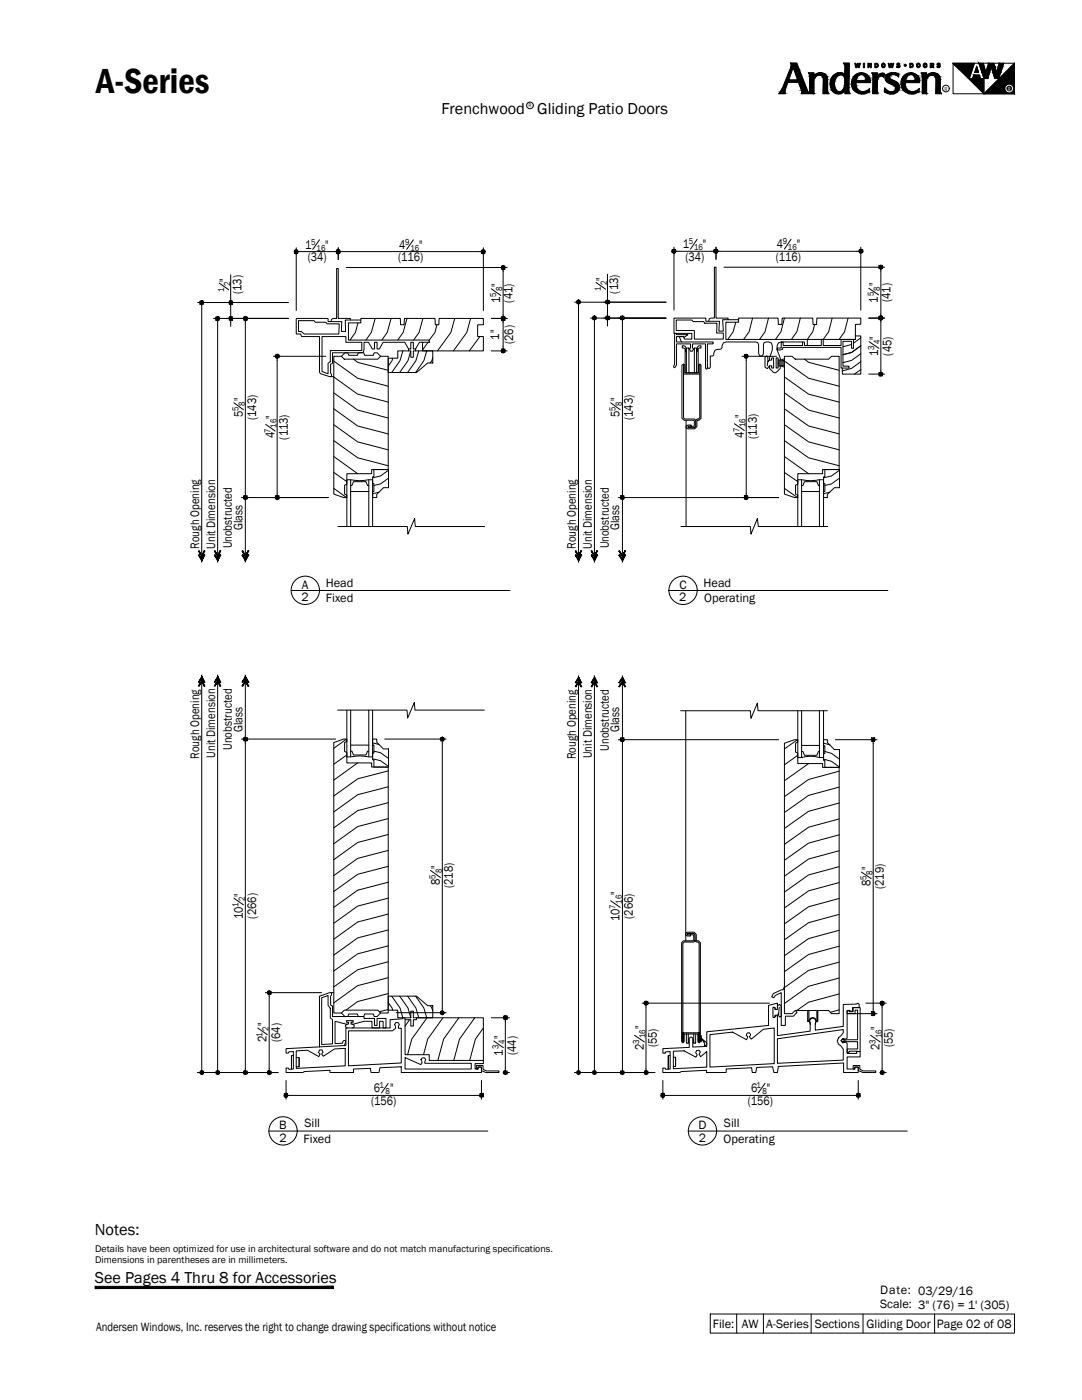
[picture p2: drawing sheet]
<svg xmlns="http://www.w3.org/2000/svg" width="216mm" height="279mm" viewBox="0 0 216 279" stroke-linecap="round" stroke-linejoin="round" font-family="sans-serif">
<defs><g id="words">
<text font-size="7.1" x="19.2" y="18.7">A-Series</text>
<text font-size="3.3" x="18.9" y="246.4">Notes:</text>
<g font-size="3.2">
<text x="88.1" y="22.7">Frenchwood</text>
<text x="107.2" y="22.7">Gliding Patio Doors</text>
<text x="18.9" y="256">See Pages 4 Thru 8 for Accessories</text>
</g>
<g font-size="2.5">
<text x="60.9" y="49.6">1</text>
<text x="61.4" y="52.1">(34)</text>
<text x="64.9" y="49.6">&quot;</text>
<text x="79.4" y="52.1">(116)</text>
<text x="79.6" y="49.6">4</text>
<text x="83.6" y="49.6">&quot;</text>
<text x="136.3" y="49.6">1</text>
<text x="136.8" y="52.1">(34)</text>
<text x="140.3" y="49.6">&quot;</text>
<text x="154.8" y="52.1">(116)</text>
<text x="155" y="49.6">4</text>
<text x="159" y="49.6">&quot;</text>
<text x="45.5" y="56.2" transform="rotate(-90 45.5 56.2)">&quot;</text>
<text x="48.2" y="58.7" transform="rotate(-90 48.2 58.7)">(13)</text>
<text x="99.8" y="57.3" transform="rotate(-90 99.8 57.3)">&quot;</text>
<text x="120.7" y="56.1" transform="rotate(-90 120.7 56.1)">&quot;</text>
<text x="123.4" y="58.6" transform="rotate(-90 123.4 58.6)">(13)</text>
<text x="175.2" y="57.1" transform="rotate(-90 175.2 57.1)">&quot;</text>
<text x="99.8" y="60.5" transform="rotate(-90 99.8 60.5)">1</text>
<text x="102.3" y="60.4" transform="rotate(-90 102.3 60.4)">(41)</text>
<text x="175.2" y="60.4" transform="rotate(-90 175.2 60.4)">1</text>
<text x="177.7" y="60.3" transform="rotate(-90 177.7 60.3)">(41)</text>
<text x="99.6" y="67.8" transform="rotate(-90 99.6 67.8)">1&quot;</text>
<text x="102.4" y="68.7" transform="rotate(-90 102.4 68.7)">(26)</text>
<text x="175.3" y="71.1" transform="rotate(-90 175.3 71.1)">1</text>
<text x="175.3" y="67.8" transform="rotate(-90 175.3 67.8)">&quot;</text>
<text x="177.9" y="71" transform="rotate(-90 177.9 71)">(45)</text>
<text x="48.4" y="83.3" transform="rotate(-90 48.4 83.3)">5</text>
<text x="48.4" y="80.1" transform="rotate(-90 48.4 80.1)">&quot;</text>
<text x="51.1" y="83.9" transform="rotate(-90 51.1 83.9)">(143)</text>
<text x="54.8" y="83.6" transform="rotate(-90 54.8 83.6)">&quot;</text>
<text x="123.6" y="83.3" transform="rotate(-90 123.6 83.3)">5</text>
<text x="123.6" y="80.1" transform="rotate(-90 123.6 80.1)">&quot;</text>
<text x="126.3" y="83.9" transform="rotate(-90 126.3 83.9)">(143)</text>
<text x="148.4" y="83.4" transform="rotate(-90 148.4 83.4)">&quot;</text>
<text x="54.8" y="87.5" transform="rotate(-90 54.8 87.5)">4</text>
<text x="57.5" y="87.7" transform="rotate(-90 57.5 87.7)">(113)</text>
<text x="148.4" y="87.4" transform="rotate(-90 148.4 87.4)">4</text>
<text x="151" y="87.6" transform="rotate(-90 151 87.6)">(113)</text>
<text x="48.4" y="105.8" transform="rotate(-90 48.4 105.8)">Glass</text>
<text x="123.6" y="105.8" transform="rotate(-90 123.6 105.8)">Glass</text>
<text x="39.7" y="109.5" transform="rotate(-90 39.7 109.5)">Rough Opening</text>
<text x="42.9" y="109.5" transform="rotate(-90 42.9 109.5)">Unit Dimension</text>
<text x="46.3" y="109.5" transform="rotate(-90 46.3 109.5)">Unobstructed</text>
<text x="114.9" y="109.5" transform="rotate(-90 114.9 109.5)">Rough Opening</text>
<text x="118.1" y="109.5" transform="rotate(-90 118.1 109.5)">Unit Dimension</text>
<text x="121.5" y="109.5" transform="rotate(-90 121.5 109.5)">Unobstructed</text>
<text x="60.3" y="117.5">A</text>
<text x="65" y="117.1">Head</text>
<text x="135.6" y="117.5">C</text>
<text x="140.4" y="117.1">Head</text>
<text x="60.2" y="120">2</text>
<text x="65" y="120.2">Fixed</text>
<text x="135.5" y="120">2</text>
<text x="140.5" y="120.2">Operating</text>
<text x="46.3" y="149.7" transform="rotate(-90 46.3 149.7)">Unobstructed</text>
<text x="48.4" y="146.1" transform="rotate(-90 48.4 146.1)">Glass</text>
<text x="121.5" y="149.8" transform="rotate(-90 121.5 149.8)">Unobstructed</text>
<text x="123.6" y="146.2" transform="rotate(-90 123.6 146.2)">Glass</text>
<text x="39.7" y="151.4" transform="rotate(-90 39.7 151.4)">Rough Opening</text>
<text x="42.9" y="151.2" transform="rotate(-90 42.9 151.2)">Unit Dimension</text>
<text x="114.9" y="151.5" transform="rotate(-90 114.9 151.5)">Rough Opening</text>
<text x="118.1" y="151.3" transform="rotate(-90 118.1 151.3)">Unit Dimension</text>
<text x="87.7" y="173.4" transform="rotate(-90 87.7 173.4)">&quot;</text>
<text x="173.7" y="173.7" transform="rotate(-90 173.7 173.7)">&quot;</text>
<text x="48.4" y="179" transform="rotate(-90 48.4 179)">&quot;</text>
<text x="87.7" y="176.6" transform="rotate(-90 87.7 176.6)">8</text>
<text x="90.4" y="177.2" transform="rotate(-90 90.4 177.2)">(218)</text>
<text x="123.6" y="178.6" transform="rotate(-90 123.6 178.6)">&quot;</text>
<text x="173.7" y="176.9" transform="rotate(-90 173.7 176.9)">8</text>
<text x="176.3" y="177.5" transform="rotate(-90 176.3 177.5)">(219)</text>
<text x="48.4" y="183.4" transform="rotate(-90 48.4 183.4)">10</text>
<text x="51.1" y="183.3" transform="rotate(-90 51.1 183.3)">(266)</text>
<text x="123.6" y="183.8" transform="rotate(-90 123.6 183.8)">10</text>
<text x="126.3" y="183.4" transform="rotate(-90 126.3 183.4)">(266)</text>
<text x="53.2" y="208" transform="rotate(-90 53.2 208)">2</text>
<text x="53.2" y="204.8" transform="rotate(-90 53.2 204.8)">&quot;</text>
<text x="55.9" y="207.9" transform="rotate(-90 55.9 207.9)">(64)</text>
<text x="100.3" y="207.4" transform="rotate(-90 100.3 207.4)">&quot;</text>
<text x="128.5" y="209.5" transform="rotate(-90 128.5 209.5)">2</text>
<text x="128.5" y="205.4" transform="rotate(-90 128.5 205.4)">&quot;</text>
<text x="131.1" y="209" transform="rotate(-90 131.1 209)">(55)</text>
<text x="175.5" y="209.5" transform="rotate(-90 175.5 209.5)">2</text>
<text x="175.5" y="205.5" transform="rotate(-90 175.5 205.5)">&quot;</text>
<text x="178.2" y="209" transform="rotate(-90 178.2 209)">(55)</text>
<text x="100.3" y="210.7" transform="rotate(-90 100.3 210.7)">1</text>
<text x="103" y="210.6" transform="rotate(-90 103 210.6)">(44)</text>
<text x="74" y="220.5">(156)</text>
<text x="74.6" y="218">6</text>
<text x="77.8" y="218">&quot;</text>
<text x="149.2" y="220.5">(156)</text>
<text x="149.9" y="218">6</text>
<text x="153" y="218">&quot;</text>
<text x="55.7" y="225.3">B</text>
<text x="55.7" y="227.9">2</text>
<text x="60.8" y="225">Sill</text>
<text x="139.4" y="225.3">D</text>
<text x="139.4" y="227.8">2</text>
<text x="144.5" y="225">Sill</text>
<text x="60.6" y="228.1">Fixed</text>
<text x="144.4" y="228.1">Operating</text>
<text x="175.6" y="258.3">Date: 03/29/16</text>
<text x="175.6" y="261.1">Scale: 3&quot; (76) = 1' (305)</text>
<text x="19.2" y="265.6">Andersen Windows, Inc. reserves the right to change drawing specifications without notice</text>
<text x="142.2" y="265">File:</text>
<text x="148" y="265">AW</text>
<text x="152.9" y="265">A-Series</text>
<text x="162.6" y="265">Sections</text>
<text x="172.9" y="265">Gliding Door</text>
<text x="186.9" y="265">Page 02 of 08</text>
</g>
<g font-size="2">
<text x="19" y="249.9">Details have been optimized for use in architectural software and do not match manufacturing specifications.</text>
<text x="19" y="252.1">Dimensions in parentheses are in millimeters.</text>
</g>
<g font-size="1.8">
<text x="62.1" y="48.8">5</text>
<text x="63.2" y="50.1">16</text>
<text x="80.8" y="48.8">9</text>
<text x="81.9" y="50">16</text>
<text x="137.5" y="48.8">5</text>
<text x="138.5" y="50">16</text>
<text x="156.2" y="48.7">9</text>
<text x="157.2" y="50">16</text>
<text x="44.7" y="58.2" transform="rotate(-90 44.7 58.2)">1</text>
<text x="45.9" y="57" transform="rotate(-90 45.9 57)">2</text>
<text x="99" y="59.3" transform="rotate(-90 99 59.3)">5</text>
<text x="100.2" y="58.2" transform="rotate(-90 100.2 58.2)">8</text>
<text x="119.9" y="58.1" transform="rotate(-90 119.9 58.1)">1</text>
<text x="121.1" y="56.9" transform="rotate(-90 121.1 56.9)">2</text>
<text x="174.4" y="59.2" transform="rotate(-90 174.4 59.2)">5</text>
<text x="175.6" y="58" transform="rotate(-90 175.6 58)">8</text>
<text x="174.4" y="69.8" transform="rotate(-90 174.4 69.8)">3</text>
<text x="175.6" y="68.7" transform="rotate(-90 175.6 68.7)">4</text>
<text x="47.6" y="82.1" transform="rotate(-90 47.6 82.1)">5</text>
<text x="48.8" y="80.9" transform="rotate(-90 48.8 80.9)">8</text>
<text x="122.8" y="82.1" transform="rotate(-90 122.8 82.1)">5</text>
<text x="124.1" y="80.9" transform="rotate(-90 124.1 80.9)">8</text>
<text x="54" y="86.3" transform="rotate(-90 54 86.3)">7</text>
<text x="55.2" y="85.3" transform="rotate(-90 55.2 85.3)">16</text>
<text x="147.6" y="86.2" transform="rotate(-90 147.6 86.2)">7</text>
<text x="148.8" y="85.2" transform="rotate(-90 148.8 85.2)">16</text>
<text x="48.8" y="179.8" transform="rotate(-90 48.8 179.8)">2</text>
<text x="86.9" y="175.4" transform="rotate(-90 86.9 175.4)">5</text>
<text x="88.1" y="174.3" transform="rotate(-90 88.1 174.3)">8</text>
<text x="172.9" y="175.7" transform="rotate(-90 172.9 175.7)">5</text>
<text x="174.1" y="174.5" transform="rotate(-90 174.1 174.5)">8</text>
<text x="47.6" y="181" transform="rotate(-90 47.6 181)">1</text>
<text x="122.8" y="181.4" transform="rotate(-90 122.8 181.4)">7</text>
<text x="124.1" y="180.4" transform="rotate(-90 124.1 180.4)">16</text>
<text x="52.4" y="206.9" transform="rotate(-90 52.4 206.9)">1</text>
<text x="53.6" y="205.7" transform="rotate(-90 53.6 205.7)">2</text>
<text x="99.5" y="209.4" transform="rotate(-90 99.5 209.4)">3</text>
<text x="100.7" y="208.3" transform="rotate(-90 100.7 208.3)">4</text>
<text x="127.6" y="208.3" transform="rotate(-90 127.6 208.3)">3</text>
<text x="128.8" y="207.2" transform="rotate(-90 128.8 207.2)">16</text>
<text x="174.7" y="208.3" transform="rotate(-90 174.7 208.3)">3</text>
<text x="176" y="207.2" transform="rotate(-90 176 207.2)">16</text>
<text x="75.7" y="217.2">1</text>
<text x="77" y="218.4">8</text>
<text x="150.9" y="217.2">1</text>
<text x="152.1" y="218.4">8</text>
</g>
<g font-size="1.1">
<text x="105.5" y="21.4">R</text>
<text x="188.5" y="18.1">R</text>
</g>
<text font-size="1.1" fill="#fafafa" x="201.1" y="18.1">R</text>
</g></defs>
<!-- layer: A-ANNO-TEXT -->
<g fill="none" stroke="#000" stroke-width=".2">
<path d="M157.7 12.6h1.3l2.4 6.1h-1.6l.1-.6-.6-1.7h-2.1l-.5 1.5v.8h-1.3l.8-1.3 1.5-3.8 .2-.7zM157.9 12.7h1l2.4 6h-1.4l.1-.6-.6-1.7h-2.2l-.6 1.5v.8h-1.1l.8-1.3 1.5-3.8zM157.9 12.7h1l2.3 5.9h-1.1v-.5l-.7-1.8h-2.3l-.5 1.6-.1 .7h-.8l.6-1.2 1.6-3.8zM158.3 13.4l.8 2.5h-1.7zM158.3 13.1l1 3h-2zM158.3 12.8l1.1 3.3h-2.2zM161.3 14.5h1.1v.5a1.53 1.53 0 0 1 1.7-.5 1.53 1.53 0 0 1 1.1 1.4v2.1l.2 .7h-1.2l.1-2.9a.93 .93 0 0 0-1.1-.8 .93 .93 0 0 0-.8 1.1v2.4l.2 .2h-1.1v-3.6zM161.4 14.6h1l-.1 .6 .5-.4a1.4 1.4 0 0 1 1.5-.1 1.4 1.4 0 0 1 .8 1.2v2.1l.2 .7h-1v-2.9a.99 .99 0 0 0-1.1-.9 .99 .99 0 0 0-.8 1.2v2.6h-.8v-3.6zM161.6 14.7h.6v.7a1.54 1.54 0 0 1 2.8 .1l.2 3.1h-.8v-2.8a1.06 1.06 0 0 0-1.2-1 1.06 1.06 0 0 0-.9 1.3v2.5h-.6zM166.9 15.2a1.02 1.02 0 0 1 1.7 .3v1.6a1.11 1.11 0 0 1-.5 1.2 1.11 1.11 0 0 1-1.3-.2 2.48 2.48 0 0 1 .1-2.9zM166.9 15.3a.94 .94 0 0 1 1.7 .2v1.6a1.52 1.52 0 0 1-1.1 1.3 1.41 1.41 0 0 1-1.1-1.7l.2-.8zM167 15.4a.87 .87 0 0 1 1.4-.1 2.56 2.56 0 0 1-.6 2.9h-.6a2.01 2.01 0 0 1-.2-2.8z"/>
<path d="M168.3 12.6h1.2l-.1 5.5 .3 .6h-1.1v-.7a1.51 1.51 0 0 1-1.6 .8 1.51 1.51 0 0 1-1.3-1.4 2.04 2.04 0 0 1 .5-2.3 2.04 2.04 0 0 1 2.3-.3l.1-1.6zM168.4 12.7h1l-.1 5.4 .2 .6h-.9v-1.1l-.3 .7a1.5 1.5 0 0 1-2.5-.9 2.02 2.02 0 0 1 .3-2.1 2.02 2.02 0 0 1 2-.6l.5 .2v-1.7zM168.6 12.7h.7v5.4l.1 .5h-.7l.1-1.2-.6 .9a1.46 1.46 0 0 1-2.3-.9 1.96 1.96 0 0 1 2.2-2.7l.6 .3v-1.8zM170.3 15.3a1.84 1.84 0 0 1 2.2-.7 1.84 1.84 0 0 1 1.2 1.9h-2.9a1.51 1.51 0 0 0 .9 1.7 1.51 1.51 0 0 0 1.8-.6v.7a2.22 2.22 0 0 1-3-.1 2.22 2.22 0 0 1-.2-2.9zM170.4 15.3a1.77 1.77 0 0 1 2-.7 1.77 1.77 0 0 1 1.2 1.8h-2.9a1.58 1.58 0 0 0 .9 1.8 1.58 1.58 0 0 0 1.9-.4l-.1 .5a2.15 2.15 0 0 1-2.8-.2 2.15 2.15 0 0 1-.2-2.8zM170.4 15.4a1.7 1.7 0 0 1 2-.7 1.7 1.7 0 0 1 1.1 1.7h-2.8a1.64 1.64 0 0 0 .7 1.8 1.64 1.64 0 0 0 1.9-.2v.3a2.09 2.09 0 0 1-2.7-.2 2.09 2.09 0 0 1-.2-2.7zM170.6 12.6h.1l.2 .6 .2-.6h.2l.1 .6 .1-.6h.2l-.3 .9h-.1l-.2-.6-.1 .6h-.3zM170.6 12.6l.3 .9 .2-.9 .3 .9 .2-.9M171.2 15.1a.89 .89 0 0 1 1.2-.2 .89 .89 0 0 1 .2 1.2l-1.9 .1zM171.2 15a.96 .96 0 0 1 1.3-.1 .96 .96 0 0 1 .2 1.3h-2.1zM171.3 15.2a.84 .84 0 0 1 1-.2 .84 .84 0 0 1 .3 1.1h-1.7zM172.3 12.6h.2v.9h-.2z"/>
<path d="M172.4 12.6v.9M173.2 12.6h.2l.3 .5v-.5h.2v.9h-.2l-.4-.6v.6h-.1zM173.8 12.6v.9l-.5-.9v.9M173.9 14.5h1.2v.7a1.04 1.04 0 0 1 1.4-.5l-.1 .8-.3-.3a.87 .87 0 0 0-1 1v1.9l.2 .6h-1.2l.1-3.5zM174 14.6h1v.8a1.22 1.22 0 0 1 1.4-.7l-.1 .6a.87 .87 0 0 0-1 0 .87 .87 0 0 0-.3 .9v1.9l.1 .6h-.9v-3.5zM174.2 14.7h.7v.9a1.38 1.38 0 0 1 1.2-.9h.2v.5a.94 .94 0 0 0-1 .1 .94 .94 0 0 0-.4 .9l.1 2.4h-.8l.2-3.4zM174.6 12.6h.3a.44 .44 0 0 1 .4 .5 .44 .44 0 0 1-.4 .4h-.3zM174.6 12.7a.45 .45 0 0 1 .6 .4l-.2 .3h-.4zM174.7 12.7a.29 .29 0 0 1 .4 .3 .29 .29 0 0 1-.4 .3zM176 12.8a.33 .33 0 0 1 .5 0 .33 .33 0 0 1-.1 .5 .33 .33 0 0 1-.4-.2zM176 12.7a.42 .42 0 0 1 .6 .1 .42 .42 0 0 1-.1 .6 .42 .42 0 0 1-.6-.2zM176.1 12.7a.29 .29 0 0 1 .3 .3 .29 .29 0 0 1-.3 .3z"/>
<path d="M176.8 15a2.45 2.45 0 0 1 2.6-.3l-.1 .7a1.06 1.06 0 0 0-1.8 0l.2 .3 .8 .4a1.37 1.37 0 0 1 1 1.7 1.37 1.37 0 0 1-1.6 1h-.4l-1-.4v-.9a1.35 1.35 0 0 0 2.1 .5l.1-.6-.7-.5a1.83 1.83 0 0 1-1.4-1.2zM176.8 15a2.52 2.52 0 0 1 2.5-.3v.5a1.2 1.2 0 0 0-1.8 0 .52 .52 0 0 0 .4 .7l.5 .3a1.3 1.3 0 0 1 1 1.5 1.3 1.3 0 0 1-1.5 1h-.4l-.9-.4v-.6a1.4 1.4 0 0 0 2.1 .3v-.6a1.94 1.94 0 0 0-1.5-.9 .96 .96 0 0 1-.4-1.5zM176.9 15a2.51 2.51 0 0 1 2.3-.2v.3a1.28 1.28 0 0 0-1.8 .1 .62 .62 0 0 0 .5 .8l.5 .2a1.24 1.24 0 0 1 .9 1.5 1.24 1.24 0 0 1-1.4 1l-.4-.1a.68 .68 0 0 1-.9-.7 1.29 1.29 0 0 0 2.2 0l.1-.4a.92 .92 0 0 0-.8-.7 2.3 2.3 0 0 1-1.3-.9l-.1-.4zM177.2 12.6h.2l.1 .6 .2-.6h.2l.1 .6 .2-.6h.2l-.3 .9h-.2l-.1-.6-.1 .6h-.3zM177.3 12.6l.2 .9 .3-.9 .2 .9 .3-.9M178.9 12.7a.34 .34 0 0 1 .4-.1 .34 .34 0 0 1 .3 .2l-.5-.1 .1 .2a.35 .35 0 0 1 .3 .5 .35 .35 0 0 1-.6 0v-.1l.2-.1 .3 .1-.1-.2-.4-.2zM179.5 12.8a.24 .24 0 0 0-.2-.1 .24 .24 0 0 0-.2 .2l.4 .2v.2l-.4 .1-.1-.1M180.2 15.3a1.81 1.81 0 0 1 2.1-.7 1.81 1.81 0 0 1 1.2 1.9h-2.8a1.45 1.45 0 0 0 .6 1.6 1.45 1.45 0 0 0 1.8-.1l.3-.4v.7a2.21 2.21 0 0 1-3-.1 2.21 2.21 0 0 1-.2-2.9zM180.3 15.3a1.74 1.74 0 0 1 2-.7 1.74 1.74 0 0 1 1.1 1.8h-2.7a1.55 1.55 0 0 0 .7 1.8 1.55 1.55 0 0 0 1.9-.4v.5a2.15 2.15 0 0 1-2.8-.2 2.15 2.15 0 0 1-.2-2.8zM180.3 15.4a1.65 1.65 0 0 1 2-.8 1.65 1.65 0 0 1 1.1 1.8h-2.9a1.67 1.67 0 0 0 .8 1.8 1.67 1.67 0 0 0 2-.2v.3a2.09 2.09 0 0 1-2.8-.2 2.09 2.09 0 0 1-.2-2.7zM181 15a1.04 1.04 0 0 1 1.3-.1 1.04 1.04 0 0 1 .4 1.2l-.4 .1h-1.8zM181.1 15.1a.9 .9 0 0 1 1.2-.1 .9 .9 0 0 1 .3 1.1l-1.9 .1 .1-.7z"/>
<path d="M181.2 15.2a.81 .81 0 0 1 1-.2 .81 .81 0 0 1 .3 1.1h-1.8zM181.5 12.6h.4a.45 .45 0 0 1 .3 .5 .45 .45 0 0 1-.3 .4h-.4zM181.6 12.7a.45 .45 0 0 1 .6 .4l-.2 .3h-.4zM181.7 12.7a.29 .29 0 0 1 .3 .3 .29 .29 0 0 1-.3 .3zM182.9 12.8a.42 .42 0 0 1 .6 0 .42 .42 0 0 1 0 .6 .42 .42 0 0 1-.6-.1zM183.1 12.7a.29 .29 0 0 1 .3 .3 .29 .29 0 0 1-.3 .3zM183.8 14.5h1.1v.5a1.53 1.53 0 0 1 1.7-.5 1.53 1.53 0 0 1 1 1.4v2.1l.3 .7h-1.2v-2.9a.93 .93 0 0 0-1-.8 .93 .93 0 0 0-.8 1.1v2.4l.1 .2h-1v-3.6zM184 14.6h.8v.6a1.49 1.49 0 0 1 1.7-.7 1.49 1.49 0 0 1 1.1 1.4v2.1l.2 .7h-1v-2.9a.99 .99 0 0 0-1.1-.9 .99 .99 0 0 0-.9 1.2l.1 2.6h-.8v-3.6zM184.1 14.7h.7l-.1 .7a1.54 1.54 0 0 1 2.7 .1l.2 3.1h-.7v-2.8a1.06 1.06 0 0 0-1.2-1 1.06 1.06 0 0 0-.9 1.3v2.5h-.7zM184.3 12.7a.44 .44 0 0 1 .7 .3 .44 .44 0 0 1-.5 .5l-.3-.3zM184.4 12.7a.33 .33 0 0 1 .4 .1 .33 .33 0 0 1 0 .5 .33 .33 0 0 1-.5 0zM184.5 12.7a.29 .29 0 0 1 .3 .3 .29 .29 0 0 1-.3 .3z"/>
<path d="M185.6 12.6l.7 .1 .1 .2-.2 .2 .2 .4h-.3l-.1-.4h-.1v.4h-.3zM185.7 13.1h.3l.2-.4h-.5v.8M185.9 12.7h.1l.1 .2-.2 .1zM186 13.1l.2 .4M187 12.7a.37 .37 0 0 1 .6 .1l-.4-.1v.2a.34 .34 0 0 1 .4 .2 .34 .34 0 0 1-.3 .4 .34 .34 0 0 1-.4-.2h.5v-.1l-.4-.2zM187.5 12.8l-.1-.1-.3 .1v.2l.4 .1a.26 .26 0 0 1-.2 .3 .26 .26 0 0 1-.3-.1M190.2 12.6l6.1 6.1 6.1-6.1v6.1h-12.2zM190.2 12.6h12.2M194.4 12.6l-1 3.1h.6l.3-.7h1.1l.2 .7h.7M194.9 13.3l.4 1.2h-.8zM195.3 12.6l1 3.1M196.2 12.6l.5 1.9 .6-1.9"/>
<path d="M196.3 15.7v3M198.3 12.6l.6 1.9 .5-1.9M200.3 12.6l-1 3.1h-.8l-.7-2.4-.7 2.4h-.8M58.1 117.8h43.7M133.4 117.8h43.8M53.7 225.7h43.6M137.3 225.7h43.7M141.7 262.2h60.7v3.9h-60.7zM147 262.2v3.9M152.3 262.2v3.9M161.9 262.2v3.9M172.2 262.2v3.9"/>
<path d="M186.5 262.2v3.9"/>
<circle cx="180.6" cy="13" r=".22"/>
<circle cx="180.6" cy="13" r=".1"/>
<circle cx="183.2" cy="13.1" r=".35"/>
<circle cx="188.7" cy="17.7" r=".67"/>
<circle cx="105.8" cy="21" r=".67"/>
<circle cx="60.9" cy="117.8" r="2.83"/>
<circle cx="136.3" cy="117.8" r="2.83"/>
<circle cx="56.5" cy="225.7" r="2.83"/>
<circle cx="140.2" cy="225.7" r="2.83"/>
</g>
<g fill="#000" stroke="#000" stroke-width=".2">
<path d="M163.5 14.7h.4zM166.9 18.6h.9zM166.9 18.6l.5 .1zM175 15.5h.1zM176 14.7h.3zM178.2 14.6l.1 .1zM181.7 18.6h.6zM181.7 18.6l.2 .1zM183.1 18.1l.2-.1zM186 14.7h.4zM193.3 15.7h3v3zM202.4 12.6v.7h-.6z"/>
<path d="M156.1 18l.4 .3v-.3zM156.1 18l.4 .3h-.6z"/>
<path d="M155.9 18.3l.6 .1v-.1zM155.9 18.3l.6 .1h-.7z"/>
<path d="M155.8 18.4l.7 .2v-.2zM155.8 18.4l.7 .2h-.8z"/>
<path d="M156.1 17.9h.5zM156.1 17.9l.4 .1z"/>
<path d="M156.3 17.4l.3 .5 .1-.5zM156.3 17.4l.3 .5h-.5z"/>
<path d="M156.8 16.3l-.1 1.1 .4-1.1zM156.8 16.3l-.1 1.1h-.4z"/>
<path d="M157.9 13.6l-.7 2.5 .8-2.5zM157.9 13.6l-.7 2.5h-.3z"/>
<path d="M157.9 13.3l.1 .3 .1-.3zM157.9 13.3l.1 .3h-.1z"/>
<path d="M158 12.9l.1 .4 .1-.4zM158 12.9l.1 .4h-.2z"/>
<path d="M158 12.8l.2 .1 .1-.1zM158 12.8l.2 .1h-.2z"/>
<path d="M158 12.7l.9 .1zM158 12.7l.9 .1z"/>
<path d="M158.3 12.8l.7 .1-.1-.1zM158.3 12.8l.7 .1h-.6z"/>
<path d="M158.4 12.9l.9 .7-.3-.7zM158.4 12.9l.9 .7h-.8z"/>
<path d="M158.5 13.6l.8 .3v-.3zM158.5 13.6l.8 .3h-.7z"/>
<path d="M158.6 13.9l1.6 2.2-.9-2.2zM158.6 13.9l1.6 2.2h-.8z"/>
<path d="M156.9 16.1l3.4 .2-.1-.2zM156.9 16.1l3.4 .2h-3.5z"/>
<path d="M159.4 16.3l1.6 1.8-.7-1.8zM159.4 16.3l1.6 1.8h-.9z"/>
<path d="M160.1 18.1l1 .2-.1-.2zM160.1 18.1l1 .2h-1z"/>
<path d="M160.1 18.3l1.1 .2-.1-.2zM160.1 18.3l1.1 .2h-1.1z"/>
<path d="M160.1 18.5l1.1 .1v-.1zM160.1 18.5l1.1 .1h-1.1z"/>
<path d="M161.6 14.7l.6 .1v-.1zM161.6 14.7l.6 .1h-.6z"/>
<path d="M161.6 14.8l.6 .3v-.3zM161.6 14.8l.6 .3h-.5z"/>
<path d="M161.7 15.1l.5 .3v-.3zM161.7 15.1l.5 .3h-.5z"/>
<path d="M161.7 18.4l.6 .2-.1-.2zM161.7 18.4l.6 .2h-.6z"/>
<path d="M161.7 16.1l.5 2.3 .1-2.3zM161.7 16.1l.5 2.3h-.5z"/>
<path d="M161.7 15.6l.6 .5 .1-.5zM161.7 15.6l.6 .5h-.6z"/>
<path d="M161.7 15.4l.7 .2 .2-.2zM161.7 15.4l.7 .2h-.7z"/>
<path d="M162.4 15.2l.2 .2v-.2zM162.2 15.4l.2-.2 .2 .2z"/>
<path d="M162.7 15l-.1 .2 .4-.2zM162.4 15.2l.3-.2-.1 .2z"/>
<path d="M163.2 14.7h1zM163.2 14.7h1z"/>
<path d="M162.8 14.9h.5zM162.8 14.9h.6z"/>
<path d="M162.8 14.9h.5zM162.8 14.9l.2 .1z"/>
<path d="M162.9 14.8h.5zM162.9 14.8l.5 .1z"/>
<path d="M163.5 14.7h.7zM163.2 14.7h1z"/>
<path d="M163.2 14.7l1.3 .1zM162.9 14.8l.3-.1 1.3 .1z"/>
<path d="M162.9 14.8h1.7zM162.9 14.8h1.7z"/>
<path d="M163.4 14.8l1.2 .1zM163.4 14.8l1.2 .1z"/>
<path d="M163.6 14.9h1zM163.6 14.9h1z"/>
<path d="M163.8 14.9l.9 .1-.1-.1zM163.8 14.9l.9 .1z"/>
<path d="M164 15l.8 .1zM164 15l.8 .1z"/>
<path d="M164.1 15.1l.8 .2-.1-.2zM164.1 15.1l.8 .2h-.7z"/>
<path d="M164.2 15.3l.8 .1-.1-.1zM164.2 15.3l.8 .1h-.7z"/>
<path d="M164.3 15.4l.7 .1v-.1zM164.3 15.4l.7 .1h-.7z"/>
<path d="M164.3 15.5l.7 .3v-.3zM164.3 15.5l.7 .3h-.6z"/>
<path d="M164.4 15.8l.6 .1zM164.4 15.8l.6 .1z"/>
<path d="M164.4 15.9l.6 2.1v-2.1zM164.4 15.9l.6 2.1h-.6z"/>
<path d="M164.4 18l.7 .5-.1-.5zM164.4 18l.7 .5h-.7z"/>
<path d="M164.4 18.5l.8 .1-.1-.1zM164.4 18.5l.8 .1h-.8z"/>
<path d="M165.7 16.7l.7 .1v-.1zM165.7 16.7l.7 .1h-.7z"/>
<path d="M165.7 16.8l.8 .6-.1-.6zM165.7 16.8l.8 .6h-.6z"/>
<path d="M165.9 15.9l.6 .3v-.3zM165.9 15.9l.6 .3h-.7z"/>
<path d="M165.8 16.2l.6 .5 .1-.5zM165.8 16.2l.6 .5h-.7z"/>
<path d="M165.9 17.4h.6zM165.9 17.4h.6z"/>
<path d="M165.9 17.4l.8 .6-.2-.6zM165.9 17.4l.8 .6h-.6z"/>
<path d="M166 15.7l.5 .2 .2-.2zM166 15.7l.5 .2h-.6z"/>
<path d="M166.1 18l.7 .1-.1-.1zM166.1 18l.7 .1h-.5z"/>
<path d="M166.3 18.1l.8 .2-.3-.2zM166.3 18.1l.8 .2h-.6z"/>
<path d="M166.3 15.2h.6zM166.3 15.2h.6z"/>
<path d="M166.3 15.2l.4 .5 .2-.5zM166.3 15.2l.4 .5h-.7z"/>
<path d="M166.5 18.3l.6 .1zM166.5 18.3l.6 .1z"/>
<path d="M166.6 18.4l.8 .1zM166.6 18.4l.8 .1z"/>
<path d="M166.7 14.9h.6zM166.7 14.9h.7z"/>
<path d="M166.7 14.9l.2 .3 .4-.3zM166.3 15.2l.4-.3 .2 .3z"/>
<path d="M166.7 18.5h.8zM166.7 18.5h.8z"/>
<path d="M166.9 14.8h.9zM166.7 14.9h.7z"/>
<path d="M166.9 18.5l.9 .1zM166.9 18.5l.9 .1z"/>
<path d="M167.6 14.6l.4 .1zM167.1 14.7h.9z"/>
<path d="M167.1 14.7h1zM167.1 14.7h1z"/>
<path d="M166.7 18.5h1.3zM166.7 18.5h1.1z"/>
<path d="M167.6 18.5h.4zM167.5 18.5h.5z"/>
<path d="M167.1 14.7l1.2 .1-.2-.1zM166.9 14.8l.2-.1 1.2 .1z"/>
<path d="M167.8 18.4h.3zM167.6 18.5h.4z"/>
<path d="M168 18.3l.1 .1 .1-.1zM168 18.3l.1 .1h-.3z"/>
<path d="M167.8 14.8l.7 .1zM167.8 14.8l.7 .1z"/>
<path d="M168.1 18.1l.1 .2 .1-.2zM168 18.3l.1-.2 .1 .2z"/>
<path d="M168.3 14.9l.3 .1zM168.3 14.9l.3 .1z"/>
<path d="M168.5 17.7l-.2 .4zM168.5 17.7l-.4 .4z"/>
<path d="M168.7 15h.6zM168.7 15h.6z"/>
<path d="M168.4 15h.3zM168.4 15h.3z"/>
<path d="M168.6 17.4h.1zM168.6 17.4h.2z"/>
<path d="M168.6 17.4v.3l.1-.3zM168.6 17.4l-.1 .3z"/>
<path d="M168.8 17.4h.5zM168.8 17.4h.5z"/>
<path d="M168.6 15.5l.7 1.6v-1.6zM168.6 15.5l.7 1.6h-.7z"/>
<path d="M168.6 17.1l.7 .3v-.3zM168.6 17.1l.7 .3h-.7z"/>
<path d="M168.8 17.4l.5 .7v-.7zM168.8 17.4l.5 .7h-.6z"/>
<path d="M168.7 18.1l.6 .4v-.4zM168.7 18.1l.6 .4h-.6z"/>
<path d="M168.6 12.7l.7 .1zM168.6 12.7l.7 .1z"/>
<path d="M168.6 12.8l.7 .4v-.4zM168.6 12.8l.7 .4h-.6z"/>
<path d="M168.7 13.2l.6 1.8v-1.8zM168.7 13.2l.6 1.8h-.6z"/>
<path d="M168.4 15l.9 .2v-.2zM168.4 15l.9 .2h-.8z"/>
<path d="M168.5 15.2l.8 .3v-.3zM168.5 15.2l.8 .3h-.7z"/>
<path d="M168.7 18.5l.7 .1-.1-.1zM168.7 18.5l.7 .1h-.7z"/>
<path d="M170 16.3h3.5zM170 16.3h3.5z"/>
<path d="M170 16.9l.7 .4-.1-.4zM170 16.9l.7 .4h-.6z"/>
<path d="M170.6 18.1h.6zM170.6 18.1h.6z"/>
<path d="M170 16.4l.7 .4v-.4zM170 16.4l.7 .4h-.7z"/>
<path d="M170 16.8l.6 .1 .1-.1zM170 16.8l.6 .1h-.6z"/>
<path d="M170.2 15.9l.4 .3 .1-.3zM170.2 15.9l.4 .3h-.6z"/>
<path d="M170.1 17.3h.6zM170.1 17.3h.6z"/>
<path d="M170.2 17.3l.7 .4-.2-.4zM170.2 17.3l.7 .4h-.6z"/>
<path d="M170.4 15.5l.3 .4 .2-.4zM170.4 15.5l.3 .4h-.5z"/>
<path d="M170.3 17.7l.6 .1zM170.3 17.7l.6 .1z"/>
<path d="M170.4 17.8l.8 .3-.3-.3zM170.4 17.8l.8 .3h-.6z"/>
<path d="M170.4 15.4l.5 .1 .1-.1zM170.4 15.4l.5 .1h-.5z"/>
<path d="M170.7 15l.3 .4 .2-.4zM170.7 15l.3 .4h-.6z"/>
<path d="M170.6 18.1l1 .2-.4-.2zM170.6 18.1l1 .2h-.7z"/>
<path d="M170.9 15h.4zM170.7 15h.5z"/>
<path d="M171.1 14.8l.2 .2 .2-.2zM170.9 15l.2-.2 .2 .2z"/>
<path d="M170.9 18.3h.9zM170.9 18.3h.9z"/>
<path d="M171 18.3l1 .1zM171 18.3l1 .1z"/>
<path d="M171.3 14.7l.2 .1 .5-.1zM171.3 14.7l.2 .1h-.4z"/>
<path d="M171.8 18.6l.2 .1zM171.8 18.6h.7z"/>
<path d="M171.9 14.7h.5zM171.4 14.7h1z"/>
<path d="M171.4 14.7h1zM171.3 14.7h1.1z"/>
<path d="M171.3 14.7h1.2zM171.3 14.7h1.2z"/>
<path d="M172.4 18.4h.6zM172.4 18.4h.6z"/>
<path d="M171.1 18.4h1.3zM171.1 18.4h1.3z"/>
<path d="M172 14.7l.6 .1zM172 14.7l.6 .1z"/>
<path d="M172.3 14.8l.5 .1zM172.3 14.8l.5 .1z"/>
<path d="M171.4 18.5h1.2zM171.4 18.5l1.1 .1z"/>
<path d="M172.5 14.9l.5 .1zM172.5 14.9l.5 .1z"/>
<path d="M172.8 16.1h.7zM172.8 16.1h.7z"/>
<path d="M171.3 18.5h1.6zM171.3 18.5h1.3z"/>
<path d="M172.6 15l.6 .2-.2-.2zM172.6 15l.6 .2h-.5z"/>
<path d="M171.1 18.4h1.9zM171.1 18.4l1.8 .1z"/>
<path d="M172.7 15.2l.6 .2-.1-.2zM172.7 15.2l.6 .2h-.5z"/>
<path d="M172.8 18.3h.4zM172.4 18.4h.6z"/>
<path d="M172.8 15.4l.6 .2-.1-.2zM172.8 15.4l.6 .2h-.6z"/>
<path d="M173.3 18.1v.2zM172.9 18.3l.4-.2v.2z"/>
<path d="M172.9 18.3h.4zM172.8 18.3h.4z"/>
<path d="M172.8 15.6l.7 .3-.1-.3zM172.8 15.6l.7 .3h-.6z"/>
<path d="M172.9 15.9l.6 .2v-.2zM172.9 15.9l.6 .2h-.7z"/>
<path d="M172.8 16.1l.7 .1v-.1zM172.8 16.1l.7 .1h-.8z"/>
<path d="M172.7 16.2h.8zM172.5 16.2h1z"/>
<path d="M170 16.2l3.5 .1zM170 16.2l3.5 .1z"/>
<path d="M170 16.3l3.5 .1zM170 16.3l3.5 .1z"/>
<path d="M174.2 14.7l.7 .1zM174.2 14.7l.7 .1z"/>
<path d="M174.2 14.8l.7 .4v-.4zM174.2 14.8l.7 .4h-.5z"/>
<path d="M174.4 15.2l.5 .4v-.4zM174.4 15.2l.5 .4h-.6z"/>
<path d="M174.3 16.2l.6 2v-2zM174.3 16.2l.6 2h-.6z"/>
<path d="M174.3 18.2l.7 .3-.1-.3zM174.3 18.2l.7 .3h-.8z"/>
<path d="M174.3 15.9l.6 .3 .1-.3zM174.3 15.9l.6 .3h-.6z"/>
<path d="M174.2 18.5l.8 .1v-.1zM174.2 18.5l.8 .1h-.8z"/>
<path d="M174.3 15.6l.7 .3 .1-.3zM174.3 15.6l.7 .3h-.7z"/>
<path d="M175.3 15.2l-.2 .3zM175.3 15.2l-.3 .3z"/>
<path d="M175.4 15h.4zM175.4 15h.4z"/>
<path d="M175.4 15.1l-.1 .1 .3-.1zM175.4 15.1l-.1 .1z"/>
<path d="M175.4 15h.4zM175.4 15l.2 .1z"/>
<path d="M176.1 14.7h.2zM176 14.7h.3zM175.9 14.7h.4z"/>
<path d="M175.4 15h.9zM175.4 15h.9z"/>
<path d="M175.8 15h.5zM175.8 15h.5z"/>
<path d="M175.9 15l.4 .1zM175.9 15l.4 .1z"/>
<path d="M176.1 15.1l.2 .1zM176.1 15.1l.2 .1z"/>
<path d="M175.9 14.7h.4zM175.9 14.7h.4z"/>
<path d="M175.9 14.7l.4 .1v-.1zM175.6 14.8l.3-.1 .4 .1z"/>
<path d="M175.6 14.8l.7 .2v-.2zM175.4 15l.2-.2 .7 .2z"/>
<path d="M176.6 17.9l.2 .1zM176.6 17.9l.2 .1h-.2z"/>
<path d="M176.6 18l.6 .3zM176.6 18l.6 .3h-.6z"/>
<path d="M176.6 18.3h.7zM176.6 18.3h.7z"/>
<path d="M176.6 18.3l.9 .1zM176.6 18.3l.9 .1z"/>
<path d="M176.8 15.2l.5 .2v-.2zM176.8 15.2l.5 .2h-.5zM176.8 15.4h.5zM176.8 15.4h.5z"/>
<path d="M176.8 15.4l.6 .1-.1-.1zM176.8 15.4l.6 .1h-.7z"/>
<path d="M176.8 15.2h.6zM176.8 15.2h.5z"/>
<path d="M176.7 15.5l.7 .1zM176.7 15.5l.7 .1z"/>
<path d="M176.7 15.6l.8 .1-.1-.1zM176.7 15.6l.8 .1h-.7z"/>
<path d="M177 15h.5zM176.9 15h.6z"/>
<path d="M176.9 15l.5 .2 .1-.2zM176.9 15l.5 .2h-.6z"/>
<path d="M176.8 15.7l.8 .2-.1-.2zM176.8 15.7l.8 .2h-.8z"/>
<path d="M177 14.9l.5 .1 .1-.1zM177 14.9l.5 .1h-.5z"/>
<path d="M177.1 14.9h.6zM177 14.9h.6z"/>
<path d="M176.8 15.9h.9zM176.8 15.9h.9z"/>
<path d="M176.8 15.9l1.1 .1-.2-.1zM176.8 15.9l1.1 .1h-1.1z"/>
<path d="M176.8 18.4h.9zM176.8 18.4h.9z"/>
<path d="M176.8 18.4l1.1 .1zM176.8 18.4l1.1 .1z"/>
<path d="M177.2 14.8h.6zM177.1 14.9h.6z"/>
<path d="M176.8 16l1.3 .1-.2-.1zM176.8 16l1.3 .1h-1.2z"/>
<path d="M177.3 14.8h.6zM177.2 14.8h.6z"/>
<path d="M176.9 16.1l1.5 .1-.3-.1zM176.9 16.1l1.5 .1h-1.4z"/>
<path d="M177.4 14.8h.8zM177.3 14.8h.6z"/>
<path d="M177.7 18.7h.5zM177.7 18.7h.4zM177.7 18.7h.4z"/>
<path d="M177.5 18.6h.7zM177.5 18.6l.7 .1z"/>
<path d="M178.1 14.7h.4zM177.9 14.7h.6z"/>
<path d="M177 16.2h1.5zM177 16.2h1.5z"/>
<path d="M177.1 16.2l1.6 .2-.2-.2zM177.1 16.2l1.6 .2h-1.5z"/>
<path d="M177.2 18.5l1.3 .1zM177.2 18.5l1.3 .1z"/>
<path d="M177.3 18.6h1.2zM177.3 18.6h.9z"/>
<path d="M177.9 14.7h.7zM177.9 14.7h.7z"/>
<path d="M177.9 14.7h1zM177.5 14.7h1.4zM177.5 14.7h1.4zM177.5 14.7h1.4z"/>
<path d="M177.2 16.4h1.5zM177.2 16.4h1.5z"/>
<path d="M177 18.5h1.7zM177 18.5h1.5z"/>
<path d="M177.3 16.4l1.6 .2-.2-.2zM177.3 16.4l1.6 .2h-1.4z"/>
<path d="M178.2 18.4l.5 .1zM178.2 18.4l.5 .1z"/>
<path d="M178.2 18.5h.5zM177.9 18.5h.8z"/>
<path d="M178.4 18.3h.4zM178.2 18.4h.5z"/>
<path d="M177.5 14.7l1.6 .1zM177.4 14.8h1.7z"/>
<path d="M177.5 16.6l1.6 .1-.2-.1zM177.5 16.6l1.6 .1z"/>
<path d="M178.6 18.2l.2 .1 .2-.1zM178.4 18.3l.2-.1 .2 .1z"/>
<path d="M178.2 14.8h1zM178.2 14.8h1z"/>
<path d="M177.9 16.7l1.3 .1-.1-.1zM177.9 16.7l1.3 .1h-1.1z"/>
<path d="M178.7 18.1l.3 .1 .1-.1zM178.6 18.2l.1-.1 .3 .1zM178.6 18.2h.4zM178.6 18.2h.4z"/>
<path d="M178.4 14.8h.8zM178.4 14.8h.8z"/>
<path d="M178.5 14.8l.7 .1v-.1zM178.5 14.8l.7 .1z"/>
<path d="M178.8 14.9l.4 .1zM178.8 14.9l.4 .1z"/>
<path d="M179.1 15l.1 .1zM179.1 15l.1 .1z"/>
<path d="M178.1 16.8l1.2 .1-.1-.1zM178.1 16.8l1.2 .1z"/>
<path d="M178.8 17.9l.4 .1v-.1zM178.8 17.9l.4 .1h-.4z"/>
<path d="M178.8 18h.4zM178.8 18l.3 .1z"/>
<path d="M178.4 16.9l.9 .1zM178.4 16.9l.9 .1z"/>
<path d="M178.6 17l.7 .1v-.1zM178.6 17l.7 .1h-.6z"/>
<path d="M178.7 17.1l.6 .1zM178.7 17.1l.6 .1z"/>
<path d="M178.7 17.2l.6 .1v-.1zM178.7 17.2l.6 .1z"/>
<path d="M178.8 17.3l.5 .1v-.1zM178.8 17.3l.5 .1h-.4z"/>
<path d="M178.9 17.4l.4 .1zM178.9 17.4l.4 .1z"/>
<path d="M178.9 17.5l.4 .2v-.2zM178.9 17.5l.4 .2h-.4z"/>
<path d="M178.9 17.7l.4 .1zM178.9 17.7l.4 .1z"/>
<path d="M178.9 17.8l.3 .1 .1-.1zM178.9 17.8l.3 .1h-.4z"/>
<path d="M180 16.3h3.4zM180 16.3h3.4z"/>
<path d="M180 16.4l.5 .4v-.4zM180 16.4l.5 .4h-.6z"/>
<path d="M179.9 16.8l.6 .1v-.1zM179.9 16.8l.6 .1h-.5z"/>
<path d="M180 16.9l.6 .4-.1-.4zM180 16.9l.6 .4h-.6z"/>
<path d="M180.5 18.1h.6zM180.5 18.1h.6z"/>
<path d="M180 17.3h.6zM180 17.3h.6z"/>
<path d="M180 17.3l.8 .4-.2-.4zM180 17.3l.8 .4h-.6z"/>
<path d="M180.1 15.9l.4 .3 .2-.3zM180.1 15.9l.4 .3h-.5z"/>
<path d="M180.2 15.5l.5 .4v-.4zM180.2 15.5l.5 .4h-.6z"/>
<path d="M180.2 17.7l.6 .1zM180.2 17.7l.6 .1z"/>
<path d="M180.2 17.8l.9 .3-.3-.3zM180.2 17.8l.9 .3h-.6z"/>
<path d="M180.3 15.4l.4 .1 .1-.1zM180.3 15.4l.4 .1h-.5z"/>
<path d="M180.6 15l.2 .4 .2-.4zM180.6 15l.2 .4h-.5z"/>
<path d="M180.5 18.1l.9 .2-.3-.2zM180.5 18.1l.9 .2h-.6z"/>
<path d="M181.2 14.7h1.1zM181.2 14.7h1.1z"/>
<path d="M180.7 15h.5zM180.6 15h.4z"/>
<path d="M181 14.8l.2 .2 .2-.2zM180.7 15l.3-.2 .2 .2z"/>
<path d="M180.8 18.3h.9zM180.8 18.3h.9z"/>
<path d="M180.9 18.3l1 .1zM180.9 18.3l1 .1z"/>
<path d="M181.7 14.7h.6zM181.2 14.7h1.1z"/>
<path d="M181.2 14.7l.2 .1 .5-.1zM181 14.8l.2-.1 .2 .1z"/>
<path d="M181 18.4h1.2zM181 18.4h1.2z"/>
<path d="M181.2 14.7h1.2zM181.2 14.7h1.2z"/>
<path d="M181.9 14.7l.6 .1zM181.9 14.7l.6 .1z"/>
<path d="M182.2 14.8l.5 .1zM182.2 14.8l.5 .1z"/>
<path d="M181.3 18.5h1.3zM181.3 18.5l1 .1z"/>
<path d="M182.3 14.9l.6 .1zM182.3 14.9l.6 .1z"/>
<path d="M182.7 16.1h.7zM182.7 16.1h.7z"/>
<path d="M181.2 18.5h1.6zM181.2 18.5h1.4z"/>
<path d="M182.5 15l.6 .2-.2-.2zM182.5 15l.6 .2h-.5z"/>
<path d="M182.3 18.4h.6zM182.2 18.4h.7z"/>
<path d="M181 18.4h1.9zM181 18.4l1.8 .1z"/>
<path d="M182.6 15.2l.6 .2-.1-.2zM182.6 15.2l.6 .2h-.5z"/>
<path d="M182.7 18.3h.4zM182.3 18.4h.6z"/>
<path d="M182.7 15.4l.6 .2-.1-.2zM182.7 15.4l.6 .2h-.6z"/>
<path d="M182.7 15.6l.6 .3v-.3zM182.7 15.6l.6 .3h-.5z"/>
<path d="M183.1 18.1l.2 .2v-.2zM182.8 18.3l.3-.2 .2 .2z"/>
<path d="M182.8 18.3h.5zM182.7 18.3h.4z"/>
<path d="M182.8 15.9l.6 .2-.1-.2zM182.8 15.9l.6 .2h-.7z"/>
<path d="M182.7 16.1l.7 .1v-.1zM182.6 16.2l.1-.1 .7 .1z"/>
<path d="M182.6 16.2h.8zM182.3 16.2h1.1z"/>
<path d="M180 16.2l3.4 .1zM180 16.2l3.4 .1z"/>
<path d="M180 16.3l3.4 .1zM180 16.3l3.4 .1z"/>
<path d="M184.1 15.1l.6 .3v-.3zM184.1 15.1l.6 .3h-.6z"/>
<path d="M184.1 14.7l.7 .1v-.1zM184.1 14.7l.7 .1h-.7z"/>
<path d="M184.1 14.8l.6 .3 .1-.3zM184.1 14.8l.6 .3h-.6z"/>
<path d="M184.1 16.1l.7 2.3v-2.3zM184.1 16.1l.7 2.3h-.7z"/>
<path d="M184.1 18.4l.7 .2v-.2zM184.1 18.4l.7 .2h-.7z"/>
<path d="M184.1 15.6l.7 .5v-.5zM184.1 15.6l.7 .5h-.7z"/>
<path d="M184.1 15.4l.7 .2 .2-.2zM184.1 15.4l.7 .2h-.7z"/>
<path d="M184.9 15.2l.1 .2 .1-.2zM184.7 15.4l.2-.2 .1 .2z"/>
<path d="M185.2 15l-.1 .2 .4-.2zM184.9 15.2l.3-.2-.1 .2z"/>
<path d="M185.7 14.7h1zM185.7 14.7h1z"/>
<path d="M185.3 14.9h.5zM185.3 14.9l.2 .1z"/>
<path d="M185.3 14.9h.6zM185.3 14.9h.5z"/>
<path d="M185.3 14.8h.6zM185.3 14.8l.6 .1z"/>
<path d="M186 14.7h.7zM185.7 14.7h1z"/>
<path d="M185.7 14.7l1.3 .1-.3-.1zM185.4 14.8l.3-.1 1.3 .1z"/>
<path d="M185.4 14.8h1.7zM185.3 14.8h1.8z"/>
<path d="M185.9 14.8l1.2 .1zM185.9 14.8l1.2 .1z"/>
<path d="M186 14.9h1.1zM186 14.9h1.1z"/>
<path d="M186.3 14.9l.9 .1-.1-.1zM186.3 14.9l.9 .1z"/>
<path d="M186.5 15l.8 .1zM186.5 15l.8 .1z"/>
<path d="M186.6 15.1l.8 .2-.1-.2zM186.6 15.1l.8 .2h-.7z"/>
<path d="M186.7 15.3l.7 .1v-.1zM186.7 15.3l.7 .1h-.6z"/>
<path d="M186.8 15.4l.6 .1v-.1zM186.8 15.4l.6 .1h-.6z"/>
<path d="M186.8 15.5l.7 .3-.1-.3zM186.8 15.5l.7 .3h-.6z"/>
<path d="M186.9 15.8l.6 .1zM186.9 15.8l.6 .1z"/>
<path d="M186.9 15.9l.6 2.1v-2.1zM186.9 15.9l.6 2.1h-.6z"/>
<path d="M186.9 18l.7 .5-.1-.5zM186.9 18l.7 .5h-.7z"/>
<path d="M186.9 18.5l.7 .1v-.1zM186.9 18.5l.7 .1h-.7z"/>
<path d="M190.2 12.6l3.2 3.1 1-3.1zM190.2 12.6l3.2 3.1z"/>
<path d="M194.9 13.3l.4 1.2zM194.9 13.3l.4 1.2h-.8z"/>
<path d="M194.3 15l1.3 .7-.2-.7zM194.3 15l1.3 .7h-1.6z"/>
<path d="M195.3 12.6l1.4 1.9-.5-1.9zM195.3 12.6l1.4 1.9h-.7z"/>
<path d="M196 14.5l1.1 1.2 .4-1.2zM196 14.5l1.1 1.2h-.8z"/>
<path d="M197 13.3l.5 1.2 .3-1.2zM197 13.3l.5 1.2h-.8z"/>
<path d="M197.3 12.6l1.3 .7-.3-.7zM197.3 12.6l1.3 .7h-1.6z"/>
<path d="M197.8 13.3l1.1 1.2-.3-1.2zM197.8 13.3l1.1 1.2h-.8z"/>
<path d="M198.1 14.5l1.2 1.2 .4-1.2zM198.1 14.5l1.2 1.2h-.8z"/>
<path d="M199.2 13.3l.5 1.2 .4-1.2zM199.2 13.3l.5 1.2h-.8z"/>
<path d="M199.4 12.6l.7 .7 .2-.7zM199.4 12.6l.7 .7h-.9z"/>
<path d="M201.8 13.3l.6 2.4v-2.4zM199.4 15.7l2.4-2.4 .6 2.4z"/>
<path d="M199.4 15.7l3 3v-3zM199.4 15.7l3 3h-6.1z"/>
<path d="M19 256.7v.5l47.5-.5zM19 257.2l47.5-.5v.5z"/>
</g>
<circle cx="201.4" cy="17.7" r=".67" fill="none" stroke="#fafafa" stroke-width=".2"/>
<!-- layer: A-DETL-MCUT -->
<g fill="none" stroke="#000" stroke-width=".2">
<path d="M59.6 64h3.1l.2 .3h2.1l.3 .3h2.4l-.1 2.1h-6.9l-.6-.5h-.5zM64.3 67.2h4.7v1.1h3.2v1.7h-6.3v2.2l-.4 .3v2.1l-1.2-.4zM66.2 75.2h.4M66.6 71.1h1.5l.6 .6h6.7l.5-.6h1.6v22.6h-3.3v.8h-5v2.1l-.4 .2v1.8l.4 .3v.4h-.6l-2-.7zM69.5 64.4h2.5v-.9h7.9v1.3h.7l.1-1.3h6.1l.1 1.3h.7v-1.3h8.8v1.3h-1.1v2.4h1.1v2.8h-12.1v-1.7h1.4v-.4h-16.2zM69.9 63.9v-.4h-2.4v-9.9h-.3v9.9h-.7l-.3 .2-.2 .5M72 63.9h-3.1l.1 2.3h-.9l.1-2h-2.7v-.7h-6.4v3.2h.9l.2 .5h3.5v7l.3 .4 2.2 .6v-.5l-.2-.2v-1.8l.4-.2v-2.1h5.6l.5-.1 .1-2h.9l.8 1.3h.4v-1.3h.5v1.3h.5l.7-1.3h4.4l.7 1.3h.5v-1.3h.5v1.3h.4l.8-1.3h.6M77.5 71.5h1.9v-1.5h2.6v1.3h.5v-1.3h3.9v2.4h-1.1l-2.2 1.9h-5.6zM81.5 69.6v.4M82.9 69.6v.4M134.9 63.9h3.1l.3 .3h2.1l.2 .3h2.5l-.1 2h1.3v1.2h-5.8v-1.7h-3.6zM135.9 68.2h-.9v-1h1.4l.1 .2 .8-.6h-2.3v-.3h-.4v6.2l-.2 .6 .2 .1 .4-.6v-4.2h2.8v.8l-.2 .3 .2 .4h.4l.2-.4-.2-.3v-.8h2.6v4.9l.1 .1h.2l.1-.3"/>
<path d="M136.4 72.9v10.5l.2 .2h1.9l.3 .3M136.4 74.7h3.2M139.6 72.9v10.5l-.8 .5v1.2l-.3 .2h-1.2l-.1-.1 .1-.1h1.1l.1-.2v-.9l-.1-.1h-1.9l-.4-.4v-10.6l.3-.3 .2 .3v1.5h2.8v-1.5l.2-.3 .3 .3v10.6l-.4 .4-.4 .1v1.1l-.5 .5h-1.3l-.4-.2v-.4l.4-.2h.6v.3M144.8 64.3h2.6v-.8h7.9v1.3h.7l.1-1.3h6.1v1.3h.7l.1-1.3h8.8v1.2l-1.1 .1v2.9h-25.9zM145.3 63.8v-.3h-2.4v-10.2h-.3v10.2l-1.1 .1-.1 .5M147.4 63.8h-3.2l.1 2.3h-.9l.2-2h-2.8v-.6h-6.3v3h3.5v1.2h-1.4l-.2-.5h-.8l.3 1h6.4v.4h-1.1v4.7l.1 .2h.3l.1-.2v-2.3h.5l.2-.1 .3-1 1.2-.3 .4-1.2 .6-.2h5.9l.4 .2 .2 .4v1.8l.2 .4h.5l.2-.4v-1.8l.2-.4 .8-.2 .6 .2 .2 .6v.8l-.6 1.7v.4h.5v-.5h.4v2.1h-.4v-.5h-.5v.5l.8 .8 .3 .1 .3-.1 .8-.8v-.5h-.4v.5h-.4v-2.1h.4v.5h.4v-.4l-.6-1.7v-.8l.2-.6 .6-.2h4.6v.7h.6v-1.2M153.2 72.2l-.1 .8M153.5 71.9l-.3 .3v-.9l-.2-.3-.4 .3v2l.5 .3 .4-.6M155.3 72.4h1.2M155.3 72.6l1.2 .1M155.3 72.8l1.2 .2M155.3 71.9v1.1"/>
<path d="M155.7 73l.8 .3M156.5 71.1h1.5l.7 .6h6.6l.6-.6h1.5v22.6h-3.3v.8h-4.9v2.1l-.5 .2v1.8l.5 .3v.4h-.6l-2.1-.7zM156.5 71.6l-.8 .3M156.5 71.9l-1.2 .2M156.5 72.2h-1.2M160.1 68.2v.7h-3.8v-.7h-.4v1.3h-.8v.3l1-.1 .1-.4h11.6v4.2h1.6v-.4h-1.2v-5h1.7v1.4h.4v-1.8h-2.5v1.2h-3.5v-1.2h-.4v1.2h-2.8M170.7 67h1.1v7.7h-3.7v-1.2M70 96.9h.2l.3-.8h2.5l.3 .8h.3M70 95.7v9.4M70 98.1h3.6M73.6 95.7v9.4M74.6 93.7h2.9v3.6h-1l-1.3 1.4v.6h-.8v-1.2h.2v-1.6h-.2v-1.3l.2-.1z"/>
<path d="M136.9 83.9v21.2M159.9 96.9h.3l.3-.8h2.5l.3 .8h.2M159.9 98.1h3.6M159.9 95.7v9.4M163.5 95.7v9.4M164.6 93.7h2.9v3.6h-1l-1.4 1.4v.6h-.8v-1.2h.3v-1.6h-.3v-1.3l.3-.1zM67.4 105.1h13.9l.1 1.5 1.3-3.1 .2 1.6h13.8M69.2 105.1v-9.4h.8a8.7 8.7 0 0 0 3.6 0h.8v9.4M135.9 105.1h13.8l.2 1.5 1.2-3.1 .2 1.6h13.9M159.2 105.1v-9.4h.7a8.4 8.4 0 0 0 3.6 0h.8v9.4M66.6 148.2l2-.7h.6v.4l-.4 .3v1.8l.4 .2v2.1h5v.8h3.3v49.1h-1.6l-.5-.6h-6.7l-.6 .6h-1.5zM67.4 141.7h13.8l.1 1.6 1.4-3.1 .1 1.5h13.8"/>
<path d="M69.2 141.7v9.4h.8a8.7 8.7 0 0 1 3.6 0h.8v-9.4M70 149.9h.2l.3 .8h2.5l.3-.8h.3M70 141.7v9.4M70 148.7h3.6M73.6 141.7v9.4M74.4 147.5h.8v.6l1.3 1.4h1v3.6h-2.9v-1.4l-.2-.1v-1.3h.2v-1.6h-.2zM135.8 141.8h13.9l.2 1.6 1.2-3.1 .1 1.5h13.9M136.8 141.8v46M156.5 148.3l2.1-.7h.6v.5l-.5 .2v1.8l.5 .2v2.1h4.9v.7h3.3v49.2h-1.5l-.6-.6h-6.6l-.7 .6h-1.5zM159.2 141.8v9.4h.7a6.4 6.4 0 0 1 3.6 0h.8v-9.4M159.9 150h.3l.3 .7h2.5l.3-.7h.2M159.9 141.8v9.4"/>
<path d="M159.9 148.8h3.6M163.5 141.8v9.4M164.3 147.6h.8v.6l1.4 1.4h1v3.5h-2.9v-1.3h-.3v-1.4h.3v-1.6h-.3zM64.2 199.1l1.3-.4v1.9l.4 .6v1.9l.5 .4v4.8l-2.2 .2zM66.2 198.1h.4M77.5 198.8h5.6l2.2 1.9h1.1v2.4h-3.9v-1.3h-.5v1.3h-2.6v-1.5h-1.9zM137.8 186.5v.3h-.6l-.4-.2v-.4l.4-.2h1.3l.4 .5v1.1l.5 .2 .4 .3v19.8l-.3 .2-.3-.2v-1.5h-2.7v1.5l-.2 .2-.3-.2v-19.8l.4-.3h1.9l.1-.2v-.9l-.1-.2h-1.1l-.1-.1 .1-.1h1.2l.3 .3v1.2l.8 .5v19.6v-1.8h-3.2v1.8v-19.6l.2-.3h1.9l.3-.2M156.5 196.9l-.2 .6h-.4l-1.6 .8-.3 .6 .4 .2 .3-.4 1.2-.6v6.5h.8v-1.8h1.6l.8-.8-.4-.3M156.5 197v.5M57.1 209.3l11.9-.7v-3.4h8.8v-1.7l2.5-.2 .1-.2h.3l.1 .2v7.2h4.9v1.1h10.7v.7h-1.6v1h.6v-.3h.7v1h-16v-1.1l-4.3 .2-.2 .9h-1.6l-.1-.8-3.4 .1v.7h-4.7v-.4l-5 .3-.4 .1h-3.3v-.8h.4l.2 .2 .8-.1v-3.4h-.8l-.2 .3h-.4zM59.1 209.7l2.2-.1 2.3 1.3 .3-.5-.3-.4 .1-.5h.6l.1 .5-.2 .4 .3 .4 2.2-1.5 2.2-.1v3.5l-9.8 .5zM68.7 208.7l.3-1-.4-.1-.3 .6-1.4 .1v-4.5l2.2 .6h.4v-.4h-.4v-.3h1.4v.3h-.5v.4h.5l2.1-.6h1.6v1.4h1.5v-1.4h.7v1.4h.6v-2h-1.8v1.4h-.5v-1.4h-2.1v-.3h-6.2v-2.1l-.4-.2v-1.8l.2-.2v-.5h-.4l-2.1 .7v10.2"/>
<path d="M69.3 204.4l-.3 .2v.4l.3 .2M69.5 205.7h8.8l.6-.5-.2-.7 .3-.4h.4l.3 .4-.2 .7h.6v6.9l-10.6 .6zM70.3 204.4l.4 .2v.4l-.4 .2M80.8 211.1l3.1 1.4 .3-.3-.2-.8 .3-.3h.4l.3 .3-.2 .8h9.2v1.1h-13.2zM80.8 203.5h1.2v1.3h.5v-1.3h.6v-.4h13.3v8.5M95.1 212.6h1.3v.8l.7 .3h2.5v.3h-2.6l-.9-.3v-.7h-.7v.3h-.3zM132.3 209.3l5.2-.3v-1.6l.1-.3 .3-.2 .4 .5-.1 1.6 2.8-.2v-2.9l12.3-1.3v-4l1.8-.4v1.3h-.5v-.5h-.4v2.1h.4v-.5h.5v4.1l6.6-.9v-1.6l-.2-.4 .2-.4 .5-.2 .4 .2 .2 .4-.1 1.8 5.6-.8v-4.3l2.6-.1 .3-.2 .2 .3v.6h-1.3v.5l-.2 .3-.3-.2h-.6v5.5l-.4 .2-.5-.2-.3 .5 .3 .4 .5-.2 .4 .3v2h1.9v-.3h.7v1h-2.6v2.4h1.6v-.3h.7v1h-3v-1.9l-13 .7-.2 1.2h-.7l-.2-1.1-3.2 .1-.2 1h-.7l-.1-.9-5.1 .2v.7h-3.9v-.4l-5.1 .3-.3 .1h-3.3v-.8h.4l.1 .2 .9-.1v-3.4h-.9l-.1 .3h-.4zM134.4 209.8l2.1-.1 2.4 1.3 .2-.5-.3-.4 .2-.4 .5-.1 .3 .4-.3 .4 .3 .5 1.2-1v3.1l-6.6 .3zM139.8 206.7h.1v.5l1.1 .9v.4l-.5 .3 .1-.5-.7-1v.6h-.1zM141.7 206.5l4.5-.5 2.8 1.5 .2-.6-.3-.3 .2-.4 .4-.1 .3 .4-.3 .4 .4 .5 2.4-2 2.2-.2v7.1l-12.8 .7zM154.6 202.9h.1M154.6 201.2h.1"/>
<path d="M155.1 200.8l.4-.3 .4 .3v1.9l-.3 .3-.2-.3v-.5l-.3 .4M155.1 207.3l13.2-1.8v.6l-1 1-.2 .7 .2 .6 .5 .4 .5 .6v2.2l-13.2 .6zM155.5 201l-.1 1.2M161.7 204.5l-.2-.7 .2-.6 .5-.1 .5 .1 .2 .6-.2 .7M169 201.7h.4v.2h.8v-.8h1.4v8.8l-2.2-.1v.2h-.4v-.7h2.1v-1.4l-2.8-.1 .2 .2-.2 .1-.5-.4 .5-.4 .2 .1-.2 .2 2.8-.1v-5.9h-.5v.7h-1.6zM170.2 212.6h1.4v.8l.7 .3h2.4v.3h-2.5l-.9-.3v-.7h-.7v.3h-.4z"/>
</g>
<!-- layer: A-DETL-PATT -->
<g fill="none" stroke="#000" stroke-width=".2">
<path d="M66.6 75.2l4.8 3.5 6.1 1.5M66.6 78.4l4.8 3.4 6.1 1.6M66.6 72.1l4.8 3.4 6.1 1.6M70.5 71.7l.9 .6 6.1 1.6M71.4 64.4l-.5 1.9-1.1 1.6M74.9 63.5l-.8 2.8-1.1 1.6M78 63.5l-.7 2.8-1.1 1.6M78.4 71.5l-.2 .5-.7 1.1M80.4 70l-.6 2-1.6 2.3M81.2 63.5l-.8 2.8-1 1.6M82 70l-.6 2-1.7 2.3M83.6 70l-.6 2-1.7 2.3"/>
<path d="M84.4 63.5l-.8 2.8-1.1 1.6M85.1 70l-.5 2-1.7 2.3M85.4 68.3l-1.1 1.5M86.4 71.4l-.6 1M87.2 64.8l-.4 1.5-1.1 1.6M90.7 63.5l-.7 2.8-2.7 3.7M93.9 63.5l-.8 2.8-2.6 3.7M95.8 67.2l-2.1 2.8M146.8 64.3l-.5 1.9-1.1 1.5M150.2 63.5l-.7 2.7-1.1 1.5M153.3 63.5l-.7 2.7-1 1.5M156.5 75.2l4.8 3.5 6.1 1.5"/>
<path d="M156.5 78.4l4.8 3.4 6.1 1.6M156.5 72.1l4.8 3.4 6.1 1.6M156.5 63.5l-.7 2.7-1.1 1.5M159.7 63.5l-.7 2.7-1.1 1.5M160.5 71.7l.8 .6 6.1 1.6M162.6 64.8l-.4 1.4-1.1 1.5M166 63.5l-.7 2.7-1 1.5M169.2 63.5l-.7 2.7-1.1 1.5M169.9 68.8l-1.7 .4M171.8 69l-1.9 1.3-1.7 .5M171.8 70.6l-1.9 1.3-1.7 .5M171.8 72.2l-1.9 1.3-1.8 .5"/>
<path d="M171.8 73.8l-1.3 .9M171.8 67.4l-1.5 1.1M66.6 81.6l4.8 3.4 6.1 1.6M66.6 87.9l4.8 3.5 6.1 1.5M66.6 84.8l4.8 3.4 6.1 1.6M66.6 91.1l4.8 3.4M66.6 94.3l2.6 1.8M66.6 97.5l2.5 1.8M75.6 98.2l-1.2 .3M77.5 93.8l-1.6 1.2-1.5 .4M77.5 95.4l-1.6 1.2-1.3 .3M156.5 81.6l4.8 3.4 6.1 1.6"/>
<path d="M156.5 87.9l4.8 3.5 6.1 1.5M156.5 84.8l4.8 3.4 6.1 1.6M156.5 91.1l4.8 3.4M156.5 94.3l2.7 1.8M156.5 97.5l2.6 1.8M165.6 98.2l-1.3 .3M167.5 93.8l-1.6 1.2-1.6 .4M167.5 95.4l-1.6 1.2-1.3 .3M69.1 147.5l-2.5 1.8M69.2 150.7l-2.6 1.8M71.4 152.3l-4.8 3.4M74.4 151.4l1.5 .4 1.6 1.2"/>
<path d="M74.4 148.3l1.2 .3M74.6 149.9l1.3 .3 1.6 1.2M77.5 153.8l-6.1 1.6-4.8 3.5M77.5 157l-6.1 1.6-4.8 3.4M159.1 147.6l-2.6 1.9M159.2 150.7l-2.7 1.9M161.3 152.4l-4.8 3.4M164.3 151.5l1.6 .4 1.6 1.2M164.3 148.3l1.3 .3M164.6 150l1.3 .4 1.6 1.1M167.4 153.9l-6.1 1.7-4.8 3.4M167.4 157.1l-6.1 1.6-4.8 3.5"/>
<path d="M77.5 166.5l-6.1 1.6-4.8 3.5M77.5 163.4l-6.1 1.6-4.8 3.4M77.5 160.2l-6.1 1.6-4.8 3.4M77.5 179.2l-6.1 1.6-4.8 3.5M77.5 176.1l-6.1 1.6-4.8 3.4M77.5 172.9l-6.1 1.6-4.8 3.4M77.5 169.7l-6.1 1.6-4.8 3.4M167.4 166.6l-6.1 1.7-4.8 3.4M167.4 163.4l-6.1 1.7-4.8 3.4M167.4 160.3l-6.1 1.6-4.8 3.4M167.4 179.3l-6.1 1.7-4.8 3.4M167.4 176.1l-6.1 1.7-4.8 3.4"/>
<path d="M167.4 173l-6.1 1.6-4.8 3.4M167.4 169.8l-6.1 1.6-4.8 3.5M77.5 191.9l-6.1 1.6-4.8 3.5M77.5 188.8l-6.1 1.6-4.8 3.4M77.5 185.6l-6.1 1.6-4.8 3.4M77.5 182.4l-6.1 1.6-4.8 3.4M77.5 195.1l-6.1 1.6-4.8 3.4M77.5 198.3l-6.1 1.6-2.4 1.7M78.2 198.8l1.6 2.4 .6 1.9M79.7 198.8l1.7 2.4 .6 1.9M81.3 198.8l1.7 2.4 .6 1.9M82.9 198.8l1.7 2.4 .5 1.9"/>
<path d="M167.4 192l-6.1 1.7-4.8 3.4M167.4 188.8l-6.1 1.7-4.8 3.4M167.4 185.7l-6.1 1.6-4.8 3.4M167.4 182.5l-6.1 1.6-4.8 3.5M167.4 195.2l-6.1 1.6-4.8 3.5M167.4 198.4l-6.1 1.6-2.3 1.7M77.5 200.1l.7 1.1 .2 .4M77.5 201.5l-1.8 .4M81.7 203.5l-.9 1.3M85.2 203.1l-3 4.3-.9 3.1M85.8 200.7l.6 1.1M88.4 203.1l-3.1 4.3-.8 3.1"/>
<path d="M91.6 203.1l-3.1 4.3-1.1 4.2M94.7 203.1l-3 4.3-1.2 4.2M96.4 205.2l-1.5 2.2-1.2 4.2M167.4 201.5l-1.7 .5"/>
</g>
<!-- layer: A-DETL-MBND -->
<g fill="none" stroke="#000" stroke-width=".2">
<path d="M68.1 71.1l.7-.7h.6l.2 .5h1.7l.2-.5h1.1l.2 .5h1.7l.2-.5h.5l.7 .7M137 70.3l-.2-1.2-.7-.1v.5h.4l.2 .1v4.8h2.6v-4.8l.2-.1h.4v-.5l-.7 .1-.2 1.2M137 74.4v-4.9h.5v4.9M137.5 69.5l.1 .2M138.5 74.4v-4.9h.5v4.9M138.5 69.5l-.1 .2M58.2 210.7v2.6v-2.6h.3M59.1 211.1h.6v1.8h-.6M59.7 211.1v1.8M68.1 202.2l.7 .7h.6l.2-.5h1.7l.2 .5h1.1l.2-.5h1.7l.2 .5h.5l.7-.7M133.3 210.7v2.6v-2.6h.4M134.4 211h.4v1.8h-.4"/>
<path d="M134.8 211v1.8M137 206.4v1.8h.3v-1.8M137.5 207.4l-.2 .8M138.3 207.4l.1 .8M138.4 206.4v1.8h.4v-1.8M161.5 203.7l-.1 .2v-2.2h-.2v2.2h.2M162.9 203.7l.1 .2v-2.2h.2v2.2h-.2"/>
</g>
<!-- layer: A-ANNO-DIMS -->
<g fill="none" stroke="#000" stroke-width=".2">
<path d="M43.7 56.5l1.9 1.3M46 54.8v4.8M59.1 49.5v12.5M59.9 50.2h6.8M63.7 47.9l-1.3 1.9M67.5 49.5v2.3M68.3 50.2h27.3M69.1 53.4h32.1M82.5 47.9l-1.4 1.9M96.4 49.5v12.5M98 57.6l1.9 1.4M100.4 54.2v8.6"/>
<path d="M118.9 56.4l1.9 1.3M121.2 54.7v4.8M134.5 49.3v12.6M135.2 50.2h6.8M139.1 47.7l-1.3 2M142.9 49.3v2.4M143.6 50.2h27.4M144.5 53.3h32M157.9 47.7l-1.4 2M171.8 49.3v12.6M173.3 57.5l2 1.4M175.8 54.1v8.6"/>
<path d="M39.4 60.4h.5M42.6 63.5h.4M45.3 60.4h12.2h-17.2v51.3M46 60.4v3.1M46 64.4v.7M49 64.4v34.1M54.5 71.1h10.5M55.3 71.9v26.6M57.5 63.5h-14.1v48.2M98 70h3.2M98 63.5h3.2M100.4 64.4v4.8"/>
<path d="M114.7 60.3h.4M117.8 63.5h.4M120.5 60.3h12.4h-17.5v51.4M121.2 60.3v3.2M121.2 64.2v.9M124.2 64.2v34.3M132.9 63.5h-14.3v48.2M148.1 71.1h6.8M148.9 71.9v26.6M173.3 74.7h3.2M173.3 63.5h3.2M173.4 68.2l2 1.3"/>
<path d="M175.8 64.2v9.7M46.7 80.4l1.9 1.4M48.2 99.3h17.3M49 99.3v12.4M53 84.7l1.9 1.3M121.8 80.4l2 1.4M123.4 99.3h32M124.2 99.3v12.4M146.6 84.6l1.9 1.3M40.3 135.1v78.9M43.4 135.1v78.9M49 135.1v12.4"/>
<path d="M115.4 135.2v78.8M118.6 135.2v78.8M124.2 135.2v12.4M48.2 147.5h18.8M49 148.3v64.9M76.8 147.5h12.2M88.3 148.3v53M123.4 147.6h32M124.2 148.4v64.8M166.7 147.6h8.3M174.2 148.4v53.1M46.7 179.2l1.9 1.4"/>
<path d="M85.9 173.7l2 1.4M121.8 179.8l2 1.3M171.9 174l2 1.4M53 198.1h11.2M53.7 198.9v14.3M39.4 214h16.1M51.4 205.2l1.9 1.3M57.1 215.6v3.8M57.8 218.6h37.5M77.5 216.2l-1.4 1.9M79.1 202.1h9.9M96.1 215.6v3.8"/>
<path d="M98 203.1h3.7M98.5 207.8l1.9 1.3M100.8 203.9v9.3M101.1 214h.6M114.7 214h16M126.6 206.6l2 1.3M128.1 200.2h25.4M128.9 201v12.2M132.3 215.6v3.8M133 218.6h37.5M152.6 216.2l-1.3 1.9M169 202.3h6"/>
<path d="M171.3 215.6v3.8M172.8 200.2h4M173.7 206.6l1.9 1.3M176 201v12.2M176.3 214h.5"/>
</g>
<!-- layer: 0 -->
<g fill="#000" stroke="#000" stroke-width=".2">
<path d="M58.7 50.2l.1 .3 .3-.3zM58.8 50.5l.3-.3v.5zM59.1 50.2v.5l.3-.2z"/>
<path d="M58.8 50l.3 .2v-.4zM58.8 50l.3 .2h-.4z"/>
<path d="M59.1 50.2l.3 .3 .1-.3zM59.1 50.2l.3-.2 .1 .2zM59.1 49.8v.4l.3-.2z"/>
<path d="M67.1 50.2l.1 .3 .3-.3zM67.2 50.5l.3-.3v.5zM67.5 50.2v.5l.2-.2z"/>
<path d="M67.2 50l-.1 .2h.4zM67.1 50.2h.4l-.3 .3zM67.2 50.5l.3 .2v-.5z"/>
<path d="M67.2 50l.3 .2v-.4zM67.2 50l.3 .2h-.4z"/>
<path d="M67.5 50.2v.5l.2-.2zM67.5 50.2h.4l-.2 .3z"/>
<path d="M67.5 50.2l.2 .3 .2-.3zM67.5 50.2l.2-.2 .2 .2zM67.5 49.8v.4l.2-.2z"/>
<path d="M67.7 50l-.2 .2h.4zM67.5 49.8l.2 .2-.2 .2zM67.2 50l.3 .2v-.4z"/>
<path d="M96.1 50l-.1 .2h.4zM96 50.2h.4l-.3 .3zM96.4 50.2l-.3 .3 .3 .2z"/>
<path d="M96.4 50.2v.5l.3-.2zM96.4 50.2h.4l-.1 .3z"/>
<path d="M96.4 50.2h.4l-.1-.2zM96.4 49.8l.3 .2-.3 .2zM96.1 50l.3 .2v-.4z"/>
<path d="M100.4 53.4l-.3 .3 .3 .1zM100.4 53.4l.3 .3-.3 .1zM100.4 53.4l.3 .3 .1-.3z"/>
<path d="M100.1 53.1l.3 .3v-.4zM100.1 53.1l.3 .3h-.4zM100 53.4l.1 .3 .3-.3z"/>
<path d="M100.4 53.4h.4l-.1-.3zM100.4 53l.3 .1-.3 .3z"/>
<path d="M121.2 59.9v.4l.3-.3zM121 60l.2-.1v.4zM121 60l-.2 .3h.4z"/>
<path d="M134 50.2l.2 .2 .3-.2zM134.2 50.4l.3-.2v.3zM134.5 50.2v.3l.2-.1z"/>
<path d="M134.2 49.8l.3 .4v-.4zM134.2 49.8l.3 .4h-.5z"/>
<path d="M134.5 50.2l.2 .2 .2-.2zM134.7 49.8l.2 .4h-.4zM134.5 49.8v.4l.2-.4z"/>
<path d="M142.4 50.2l.2 .2 .3-.2zM142.6 50.4l.3-.2v.3zM142.9 50.2v.3l.2-.1z"/>
<path d="M142.6 49.8l-.2 .4h.5zM142.4 50.2h.5l-.3 .2zM142.6 50.4l.3 .1v-.3z"/>
<path d="M142.6 49.8l.3 .4v-.4zM142.6 49.8l.3 .4h-.5z"/>
<path d="M142.9 50.2v.3l.2-.1zM142.9 50.2h.3l-.1 .2z"/>
<path d="M142.9 50.2l.2 .2 .1-.2zM143.1 49.8l.1 .4h-.3zM142.9 49.8v.4l.2-.4z"/>
<path d="M143.1 49.8l-.2 .4h.3zM142.9 49.8h.2l-.2 .4zM142.6 49.8l.3 .4v-.4z"/>
<path d="M171.5 49.8l-.1 .4h.4zM171.4 50.2h.4l-.3 .2zM171.8 50.2l-.3 .2 .3 .1z"/>
<path d="M171.8 50.2v.3l.3-.1zM171.8 50.2h.4l-.1 .2z"/>
<path d="M171.8 50.2h.4l-.1-.4zM171.8 49.8h.3l-.3 .4zM171.5 49.8l.3 .4v-.4z"/>
<path d="M175.4 53.6l.4 .1v-.4zM175.8 53.3l.2 .3-.2 .1zM175.8 53.3l.2 .3 .1-.3z"/>
<path d="M175.4 53l.4 .3v-.4zM175.4 53l.4 .3h-.4zM175.4 53.3v.3l.4-.3z"/>
<path d="M176 53l-.2 .3h.3zM175.8 52.9l.2 .1-.2 .3z"/>
<path d="M45.6 60.4l.2 .3 .2-.3zM46 60.4v.4l-.2-.1z"/>
<path d="M46 63.5l-.2 .4 .2 .1zM46 63.5l.3 .4-.3 .1zM46 63.5l.3 .4 .1-.4z"/>
<path d="M45.8 63.3l.2 .2v-.3zM45.8 63.3l.2 .2h-.4zM45.6 63.5l.2 .4 .2-.4z"/>
<path d="M46 60.4v.4l.3-.1zM46 60.4h.4l-.1 .3zM46 60.4h.4l-.1-.3z"/>
<path d="M46 60v.4l.3-.3zM45.8 60.1l.2-.1v.4zM45.8 60.1l-.2 .3h.4z"/>
<path d="M46 63.5h.4l-.1-.2zM46 63.2l.3 .1-.3 .2z"/>
<path d="M49 63.5l-.3 .4 .3 .1zM49 63.5l.3 .4-.3 .1zM49 63.5l.3 .4 .1-.4z"/>
<path d="M48.7 63.3l.3 .2v-.3zM48.7 63.3l.3 .2h-.4zM48.6 63.5l.1 .4 .3-.4z"/>
<path d="M49 63.5h.4l-.1-.2zM49 63.2l.3 .1-.3 .2z"/>
<path d="M55 71.4l.3 .1v-.4zM55.3 71.1l.3 .3-.3 .1zM55.3 71.1l.3 .3 .1-.3z"/>
<path d="M55 70.9l.3 .2v-.4zM55 70.9l.3 .2h-.4zM54.9 71.1l.1 .3 .3-.3z"/>
<path d="M55.3 71.1h.4l-.1-.2zM55.3 70.7l.3 .2-.3 .2z"/>
<path d="M100 70l.1 .3 .3-.3zM100.1 70.3l.3-.3v.4z"/>
<path d="M100 63.5l.1 .4 .3-.4zM100.4 63.5v.5l-.3-.1z"/>
<path d="M100.4 63.5l-.3 .4 .3 .1zM100.4 63.5l.3 .4-.3 .1zM100.4 63.5l.3 .4 .1-.4z"/>
<path d="M100.4 70v.4l.3-.1zM100.4 70h.4l-.1 .3zM100.4 70h.4l-.1-.3z"/>
<path d="M100.1 63.3l.3 .2v-.3zM100.1 63.3l.3 .2h-.4zM100 63.5l.1 .4 .3-.4z"/>
<path d="M100.4 63.5v.5l.3-.1zM100.4 63.5h.4l-.1 .4zM100.4 63.5h.4l-.1-.2z"/>
<path d="M100.4 69.6v.4l.3-.3zM100.1 69.7l.3-.1v.4zM100.1 69.7l-.1 .3h.4z"/>
<path d="M100.4 63.2v.3l.3-.2zM100.1 63.3l.3-.1v.3zM100.1 63.3l-.1 .2h.4z"/>
<path d="M100.4 63.5h.4l-.1-.2zM100.4 63.2l.3 .1-.3 .2z"/>
<path d="M120.8 60.3l.2 .3 .2-.3zM121 60.6l.2-.3v.4z"/>
<path d="M121 63.7l.2 .2v-.4zM121.2 63.5l.3 .2-.3 .2zM121.2 63.5l.3 .2 .2-.2z"/>
<path d="M121 63.2l.2 .3v-.5zM121 63.2l.2 .3h-.4zM120.8 63.5l.2 .2 .2-.2z"/>
<path d="M121.2 60.3v.4l.3-.1zM121.2 60.3h.5l-.2 .3zM121.2 60.3h.5l-.2-.3z"/>
<path d="M121.5 63.2l-.3 .3h.5zM121.2 63l.3 .2-.3 .3z"/>
<path d="M123.9 63.7l.3 .2v-.4zM124.2 63.5l.3 .2-.3 .2zM124.2 63.5l.3 .2 .1-.2z"/>
<path d="M123.9 63.2l.3 .3v-.5zM123.9 63.2l.3 .3h-.4zM123.8 63.5l.1 .2 .3-.2z"/>
<path d="M124.5 63.2l-.3 .3h.4zM124.2 63l.3 .2-.3 .3z"/>
<path d="M148.6 71.4l.3 .1v-.4zM148.9 71.1l.3 .3-.3 .1zM148.9 71.1l.3 .3 .1-.3z"/>
<path d="M148.6 70.9l.3 .2v-.4zM148.6 70.9l.3 .2h-.4zM148.5 71.1l.1 .3 .3-.3z"/>
<path d="M148.9 71.1h.4l-.1-.2zM148.9 70.7l.3 .2-.3 .2z"/>
<path d="M175.4 74.7v.3l.4-.3zM175.8 74.7v.3h-.4z"/>
<path d="M175.4 63.5v.2l.4-.2zM175.4 63.7l.4-.2v.4z"/>
<path d="M175.4 63.7l.4 .2v-.4zM175.8 63.5l.2 .2-.2 .2zM175.8 63.5l.2 .2 .1-.2z"/>
<path d="M175.8 74.7v.3h.2zM175.8 74.7h.3l-.1 .3zM175.8 74.7h.3l-.1-.3z"/>
<path d="M175.4 63.2l.4 .3v-.5zM175.4 63.2l.4 .3h-.4zM175.4 63.5v.2l.4-.2z"/>
<path d="M175.8 63.5v.4l.2-.2zM175.8 63.5h.3l-.1 .2zM176 63.2l-.2 .3h.3z"/>
<path d="M175.8 74.3v.4l.2-.3zM175.4 74.4l.4-.1v.4zM175.4 74.4v.3h.4z"/>
<path d="M175.8 63v.5l.2-.3zM175.4 63.2l.4-.2v.5zM175.4 63.2v.3h.4z"/>
<path d="M176 63.2l-.2 .3h.3zM175.8 63l.2 .2-.2 .3z"/>
<path d="M48.6 99.3l.1 .3 .3-.3zM48.7 99.6l.3-.3v.4z"/>
<path d="M49 99.3v.4l.3-.1zM49 99.3h.4l-.1 .3zM49.3 99l-.3 .3h.4z"/>
<path d="M49 98.9v.4l.3-.3zM48.7 99l.3-.1v.4zM48.7 99l-.1 .3h.4z"/>
<path d="M54.9 99.3l.1 .3 .3-.3zM55 99.6l.3-.3v.4z"/>
<path d="M55.3 99.3v.4l.3-.1zM55.3 99.3h.4l-.1 .3zM55.3 99.3h.4l-.1-.3z"/>
<path d="M55.3 98.9v.4l.3-.3zM55 99l.3-.1v.4zM55 99l-.1 .3h.4z"/>
<path d="M123.8 99.3l.1 .3 .3-.3zM123.9 99.6l.3-.3v.4z"/>
<path d="M124.2 99.3v.4l.3-.1zM124.2 99.3h.4l-.1 .3zM124.5 99l-.3 .3h.4z"/>
<path d="M124.2 98.9v.4l.3-.3zM123.9 99l.3-.1v.4zM123.9 99l-.1 .3h.4z"/>
<path d="M148.5 99.3l.1 .3 .3-.3zM148.6 99.6l.3-.3v.4z"/>
<path d="M148.9 99.3v.4l.3-.1zM148.9 99.3h.4l-.1 .3zM149.2 99l-.3 .3h.4z"/>
<path d="M148.9 98.9v.4l.3-.3zM148.6 99l.3-.1v.4zM148.6 99l-.1 .3h.4z"/>
<path d="M49 147.5l-.3 .3 .3 .1zM49 147.5l.3 .3-.3 .1zM49 147.5l.3 .3 .1-.3z"/>
<path d="M48.7 147.2l.3 .3v-.4zM48.7 147.2l.3 .3h-.4zM48.6 147.5l.1 .3 .3-.3z"/>
<path d="M49 147.5h.4l-.1-.3zM49 147.1l.3 .1-.3 .3z"/>
<path d="M88.3 147.5l-.3 .3 .3 .1zM88.3 147.5l.2 .3-.2 .1zM88.3 147.5l.2 .3 .1-.3z"/>
<path d="M88 147.2l.3 .3v-.4zM88 147.2l.3 .3h-.4zM87.9 147.5l.1 .3 .3-.3z"/>
<path d="M88.5 147.2l-.2 .3h.3zM88.3 147.1l.2 .1-.2 .3z"/>
<path d="M123.9 147.9l.3 .1v-.4zM124.2 147.6l.3 .3-.3 .1zM124.2 147.6l.3 .3 .1-.3z"/>
<path d="M123.9 147.3l.3 .3v-.4zM123.9 147.3l.3 .3h-.4zM123.8 147.6l.1 .3 .3-.3z"/>
<path d="M124.5 147.3l-.3 .3h.4zM124.2 147.2l.3 .1-.3 .3z"/>
<path d="M173.9 147.9l.3 .1v-.4zM174.2 147.6l.3 .3-.3 .1zM174.2 147.6l.3 .3 .1-.3z"/>
<path d="M173.9 147.3l.3 .3v-.4zM173.9 147.3l.3 .3h-.3zM173.9 147.6v.3l.3-.3z"/>
<path d="M174.5 147.3l-.3 .3h.4zM174.2 147.2l.3 .1-.3 .3z"/>
<path d="M53.7 198.1l-.2 .3 .2 .1zM53.7 198.1l.3 .3-.3 .1zM53.7 198.1l.3 .3 .2-.3z"/>
<path d="M53.5 197.9l.2 .2v-.4zM53.5 197.9l.2 .2h-.4zM53.3 198.1l.2 .3 .2-.3z"/>
<path d="M53.7 198.1h.5l-.2-.2zM53.7 197.7l.3 .2-.3 .2z"/>
<path d="M128.6 199.9l.3 .3v-.4zM128.6 199.9l.3 .3h-.4zM128.5 200.2l.1 .3 .3-.3z"/>
<path d="M175.8 199.9l.2 .3v-.4zM175.8 199.9l.2 .3h-.4zM175.6 200.2l.2 .3 .2-.3z"/>
<path d="M48.6 214l.1 .3 .3-.3zM48.7 214.3l.3-.3v.4z"/>
<path d="M49 214v.4l.3-.1zM49 214h.4l-.1 .3zM49 214h.4l-.1-.2z"/>
<path d="M49 213.7v.3l.3-.2zM48.7 213.8l.3-.1v.3zM48.7 213.8l-.1 .2h.4z"/>
<path d="M53.3 214l.2 .3 .2-.3zM53.5 214.3l.2-.3v.4z"/>
<path d="M53.7 214v.4l.3-.1zM53.7 214h.5l-.2 .3zM53.7 214h.5l-.2-.2z"/>
<path d="M53.7 213.7v.3l.3-.2zM53.5 213.8l.2-.1v.3zM53.5 213.8l-.2 .2h.4z"/>
<path d="M56.7 218.6l.1 .3 .3-.3zM56.8 218.9l.3-.3v.4zM57.1 218.6v.4l.2-.1z"/>
<path d="M56.8 218.3l.3 .3v-.4zM56.8 218.3l.3 .3h-.4z"/>
<path d="M57.1 218.6l.2 .3 .2-.3zM57.3 218.3l.2 .3h-.4zM57.1 218.2v.4l.2-.3z"/>
<path d="M87.9 202.1l.1 .3 .3-.3zM88 202.4l.3-.3v.4z"/>
<path d="M88.3 202.1v.4l.2-.1zM88.3 202.1h.3l-.1 .3zM88.5 201.9l-.2 .2h.3z"/>
<path d="M88.3 201.7v.4l.2-.2zM88 201.9l.3-.2v.4zM88 201.9l-.1 .2h.4z"/>
<path d="M95.8 218.3l-.1 .3h.4zM95.7 218.6h.4l-.3 .3zM96.1 218.6l-.3 .3 .3 .1z"/>
<path d="M96.1 218.6v.4l.3-.1zM96.1 218.6h.3v.3z"/>
<path d="M96.4 218.3l-.3 .3h.3zM96.1 218.2l.3 .1-.3 .3zM95.8 218.3l.3 .3v-.4z"/>
<path d="M100.4 214l.2 .3 .2-.3zM100.6 214.3l.2-.3v.4z"/>
<path d="M100.6 203.4l.2 .1v-.4zM100.8 203.1l.3 .3-.3 .1zM100.8 203.1l.3 .3 .1-.3z"/>
<path d="M100.6 202.8l.2 .3v-.4zM100.6 202.8l.2 .3h-.4zM100.4 203.1l.2 .3 .2-.3z"/>
<path d="M100.8 214v.4l.3-.1zM100.8 214h.4l-.1 .3zM100.8 214h.4l-.1-.2z"/>
<path d="M100.8 213.7v.3l.3-.2zM100.6 213.8l.2-.1v.3zM100.6 213.8l-.2 .2h.4z"/>
<path d="M101.1 202.8l-.3 .3h.4zM100.8 202.7l.3 .1-.3 .3z"/>
<path d="M123.8 214l.1 .3 .3-.3zM123.9 214.3l.3-.3v.4z"/>
<path d="M124.2 214v.4l.3-.1zM124.2 214h.4l-.1 .3zM124.2 214h.4l-.1-.2z"/>
<path d="M124.2 213.7v.3l.3-.2zM123.9 213.8l.3-.1v.3zM123.9 213.8l-.1 .2h.4z"/>
<path d="M128.5 214l.1 .3 .3-.3zM128.6 214.3l.3-.3v.4z"/>
<path d="M128.6 200.5l.3 .1v-.4zM128.9 200.2l.3 .3-.3 .1zM128.9 200.2l.3 .3 .1-.3z"/>
<path d="M128.9 214v.4l.3-.1zM128.9 214h.4l-.1 .3zM128.9 214h.4l-.1-.2z"/>
<path d="M128.9 213.7v.3l.3-.2zM128.6 213.8l.3-.1v.3zM128.6 213.8l-.1 .2h.4z"/>
<path d="M129.2 199.9l-.3 .3h.4zM128.9 199.8l.3 .1-.3 .3z"/>
<path d="M131.9 218.6v.3l.4-.3zM131.9 218.9l.4-.3v.4zM132.3 218.6v.4l.2-.1z"/>
<path d="M131.9 218.3l.4 .3v-.4zM131.9 218.3l.4 .3h-.4z"/>
<path d="M132.3 218.6l.2 .3 .1-.3zM132.5 218.3l.1 .3h-.3zM132.3 218.2v.4l.2-.3z"/>
<path d="M171 218.3l-.1 .3h.4zM170.9 218.6h.4l-.3 .3zM171.3 218.6l-.3 .3 .3 .1z"/>
<path d="M171.3 218.6v.4l.3-.1zM171.3 218.6h.3v.3z"/>
<path d="M171.6 218.3l-.3 .3h.3zM171.3 218.2l.3 .1-.3 .3zM171 218.3l.3 .3v-.4z"/>
<path d="M173.9 202.3v.3l.3-.3zM173.9 202.6l.3-.3v.4z"/>
<path d="M174.2 202.3v.4l.3-.1zM174.2 202.3h.4l-.1 .3zM174.5 202l-.3 .3h.4z"/>
<path d="M174.2 201.9v.4l.3-.3zM173.9 202l.3-.1v.4zM173.9 202v.3h.3z"/>
<path d="M175.6 214l.2 .3 .2-.3zM175.8 214.3l.2-.3v.4z"/>
<path d="M176 200.2l-.2 .3 .2 .1zM176 200.2l.3 .3-.3 .1zM176 200.2l.3 .3 .1-.3z"/>
<path d="M176 214v.4l.3-.1zM176 214h.4l-.1 .3zM176 214h.4l-.1-.2z"/>
<path d="M176 213.7v.3l.3-.2zM175.8 213.8l.2-.1v.3zM175.8 213.8l-.2 .2h.4z"/>
<path d="M176 200.2h.4l-.1-.3zM176 199.8l.3 .1-.3 .3z"/>
</g>
<g fill="none" stroke="#000" stroke-width=".2">
<path d="M46 59.6v.4M59.5 50.2h.4M66.7 50.2h.4M67.9 50.2h.4M95.6 50.2h.4M100.4 53.8v.4M121.2 59.5v.4M134.9 50.2h.3M142 50.2h.4M143.2 50.2h.4M171 50.2h.4M175.8 53.7v.4"/>
<path d="M46 64v.4M49 64v.4M55.3 71.5v.4M100.4 62.8v.4M100.4 64v.4M100.4 69.2v.4M121.2 63.9v.3M124.2 63.9v.3M148.9 71.5v.4M175.8 62.7v.3M175.8 63.9v.3M175.8 73.9v.4"/>
<path d="M49 98.5v.4M55.3 98.5v.4M124.2 98.5v.4M148.9 98.5v.4M49 147.9v.4M88.3 147.9v.4M124.2 148v.4M174.2 148v.4M53.7 198.5v.4M49 213.2v.5M53.7 213.2v.5M57.5 218.6h.3"/>
<path d="M88.3 201.3v.4M95.3 218.6h.4M100.8 203.5v.4M100.8 213.2v.5M124.2 213.2v.5M128.9 200.6v.4M128.9 213.2v.5M132.6 218.6h.4M170.5 218.6h.4M174.2 201.5v.4M176 200.6v.4M176 213.2v.5"/>
</g>
<!-- layer: A-ANNO-DIMS -->
<g fill="#000" stroke="#000" stroke-width=".2">
<path d="M115.2 60l-.1 .3h.3zM115.1 60.3h.3l-.2 .3zM115.4 60.3l-.2 .3 .2 .1z"/>
<path d="M39.9 60.1v.3h.4zM39.9 60.4h.4l-.4 .3zM40.3 60.4l-.4 .3 .4 .1z"/>
<path d="M40.3 60.4v.4l.2-.1zM40.3 60.4h.3l-.1 .3z"/>
<path d="M40.5 60.1l-.2 .3h.3zM40.3 60l.2 .1-.2 .3zM39.9 60.1l.4 .3v-.4z"/>
<path d="M43.1 63.3l-.1 .2h.4zM43 63.5h.4l-.3 .4zM43.1 63.9l.3 .1v-.5z"/>
<path d="M43.4 63.5v.5l.3-.1zM43.4 63.5h.4l-.1 .4z"/>
<path d="M43.7 63.3l-.3 .2h.4zM43.4 63.2l.3 .1-.3 .2zM43.1 63.3l.3 .2v-.3z"/>
<path d="M115.4 60.3v.4l.3-.1zM115.4 60.3h.4l-.1 .3z"/>
<path d="M115.7 60l-.3 .3h.4zM115.4 59.9l.3 .1-.3 .3zM115.2 60l.2 .3v-.4z"/>
<path d="M118.4 63.2l-.2 .3h.4zM118.2 63.5h.4l-.2 .2zM118.4 63.7l.2 .2v-.4z"/>
<path d="M118.6 63.5v.4l.3-.2zM118.6 63.5h.4l-.1 .2z"/>
<path d="M118.9 63.2l-.3 .3h.4zM118.6 63l.3 .2-.3 .3zM118.4 63.2l.2 .3v-.5z"/>
<path d="M39.7 110.7l-.1 .1 .7 .8zM39.6 110.8l.7 .8v.3zM40.8 110.7l-.5 .9v.3zM40.8 110.7l.1 .1-.6 1.1z"/>
<path d="M39.6 110l.7 .9-.6-1zM39.6 110l.7 .9v.2zM40.8 109.9l-.5 1.2zM40.8 109.9l.1 .1-.6 1.1z"/>
<path d="M42.9 110.7l-.1 .1 .6 .8zM42.8 110.8l.6 .8v.3zM43.9 110.7l-.5 .9v.3zM43.9 110.7l.2 .1-.7 1.1z"/>
<path d="M42.8 110l.6 .9-.5-1zM42.8 110l.6 .9v.2zM43.9 109.9l-.5 1.2zM43.9 109.9l.2 .1-.7 1.1z"/>
<path d="M48.4 110.7l-.1 .1 .7 .8zM48.3 110.8l.7 .8v.3zM49.5 110.7l-.5 .9v.3zM49.5 110.7l.1 .1-.6 1.1z"/>
<path d="M48.3 110l.7 .9-.6-1zM48.3 110l.7 .9v.2zM49.5 109.9l-.5 1v.2zM49.5 109.9l.1 .1-.6 1.1z"/>
<path d="M114.9 110.7l-.1 .1 .6 .8zM114.8 110.8l.6 .8v.3zM115.9 110.7l-.5 .9v.3zM115.9 110.7l.2 .1-.7 1.1z"/>
<path d="M114.8 110l.6 .9-.5-1zM114.8 110l.6 .9v.2zM115.9 109.9l-.5 1.2zM115.9 109.9l.2 .1-.7 1.1z"/>
<path d="M118.1 110.7l-.1 .1 .6 .8zM118 110.8l.6 .8v.3zM119.1 110.7l-.5 .9v.3zM119.1 110.7l.1 .1-.6 1.1z"/>
<path d="M118 110l.6 .9-.5-1zM118 110l.6 .9v.2zM119.1 109.9l-.5 1.2zM119.1 109.9l.1 .1-.6 1.1z"/>
<path d="M123.6 110.7l-.1 .1 .7 .8zM123.5 110.8l.7 .8v.3zM124.7 110.7l-.5 .9v.3zM124.7 110.7l.1 .1-.6 1.1z"/>
<path d="M123.5 110l.7 .9-.6-1zM123.5 110l.7 .9v.2zM124.7 109.9l-.5 1.2zM124.7 109.9l.1 .1-.6 1.1z"/>
<path d="M40.3 135.3l-.6 .9-.1-.1zM40.3 135l-.7 1.1 .7-.8zM40.3 135l.5 1.2-.5-.9zM40.3 135l.5 1.2 .1-.1z"/>
<path d="M40.3 136.1l-.6 .9-.1-.1zM40.3 135.7l-.7 1.2 .7-.8zM40.3 135.7l.5 1.3-.5-.9zM40.3 135.7l.5 1.3 .1-.1z"/>
<path d="M43.4 135.3l-.5 .9-.1-.1zM43.4 135l-.6 1.1 .6-.8zM43.4 135l.5 1.2-.5-.9zM43.4 135l.5 1.2 .2-.1z"/>
<path d="M43.4 136.1l-.5 .9-.1-.1zM43.4 135.7l-.6 1.2 .6-.8zM43.4 135.7l.5 1.3-.5-.9zM43.4 135.7l.5 1.3 .2-.1z"/>
<path d="M49 135.3l-.6 .9-.1-.1zM49 135l-.7 1.1 .7-.8zM49 135l.5 1.2-.5-.9zM49 135l.5 1.2 .1-.1z"/>
<path d="M49 136.1l-.6 .9-.1-.1zM49 135.7l-.7 1.2 .7-.8zM49 135.7l.5 1.3-.5-.9zM49 135.7l.5 1.3 .1-.1z"/>
<path d="M115.4 135.4l-.5 .9h-.1zM115.4 135.1l-.6 1.2 .6-.9zM115.4 135.1l.5 1.2zM115.4 135.1l.5 1.2h.2z"/>
<path d="M115.4 136.2l-.5 .9-.1-.1zM115.4 135.9l-.6 1.1 .6-.8zM115.4 135.9l.5 1.2-.5-.9zM115.4 135.9l.5 1.2 .2-.1z"/>
<path d="M118.6 135.4l-.5 .9h-.1zM118.6 135.1l-.6 1.2 .6-.9zM118.6 135.1l.5 1.2zM118.6 135.1l.5 1.2h.1z"/>
<path d="M118.6 136.2l-.5 .9-.1-.1zM118.6 135.9l-.6 1.1 .6-.8zM118.6 135.9l.5 1.2-.5-.9zM118.6 135.9l.5 1.2 .1-.1z"/>
<path d="M124.2 135.4l-.6 .9h-.1zM124.2 135.1l-.7 1.2 .7-.9zM124.2 135.1l.5 1.2zM124.2 135.1l.5 1.2h.1z"/>
<path d="M124.2 136.2l-.6 .9-.1-.1zM124.2 135.9l-.7 1.1 .7-.8zM124.2 135.9l.5 1.2-.5-.9zM124.2 135.9l.5 1.2 .1-.1z"/>
<path d="M39.9 214h.4l-.3 .3zM40 213.8l-.1 .2h.4zM40 213.8l.3-.1v.3z"/>
<path d="M40.3 213.7l.2 .1-.2 .2zM40.5 213.8l-.2 .2h.3z"/>
<path d="M40.3 214h.3l-.1 .3zM40.3 214v.4l.2-.1zM40 214.3l.3-.3v.4z"/>
<path d="M43 214h.4l-.2 .3zM43.2 213.8l-.2 .2h.4zM43.2 213.8l.2-.1v.3z"/>
<path d="M43.4 213.7l.3 .1-.3 .2zM43.7 213.8l-.3 .2h.4z"/>
<path d="M43.4 214h.4l-.1 .3zM43.4 214v.4l.3-.1zM43.4 214v.4l-.2-.1z"/>
<path d="M115.1 214h.3l-.2 .3zM115.2 213.8l-.1 .2h.3zM115.2 213.8l.2-.1v.3z"/>
<path d="M115.4 213.7l.3 .1-.3 .2zM115.7 213.8l-.3 .2h.4z"/>
<path d="M115.4 214h.4l-.1 .3zM115.4 214v.4l.3-.1zM115.2 214.3l.2-.3v.4z"/>
<path d="M118.2 214h.4l-.2 .3zM118.4 213.8l-.2 .2h.4zM118.4 213.8l.2-.1v.3z"/>
<path d="M118.6 213.7l.3 .1-.3 .2zM118.9 213.8l-.3 .2h.4z"/>
<path d="M118.6 214h.4l-.1 .3zM118.6 214v.4l.3-.1zM118.6 214v.4l-.2-.1z"/>
</g>
<use href="#words"/>
</svg>
